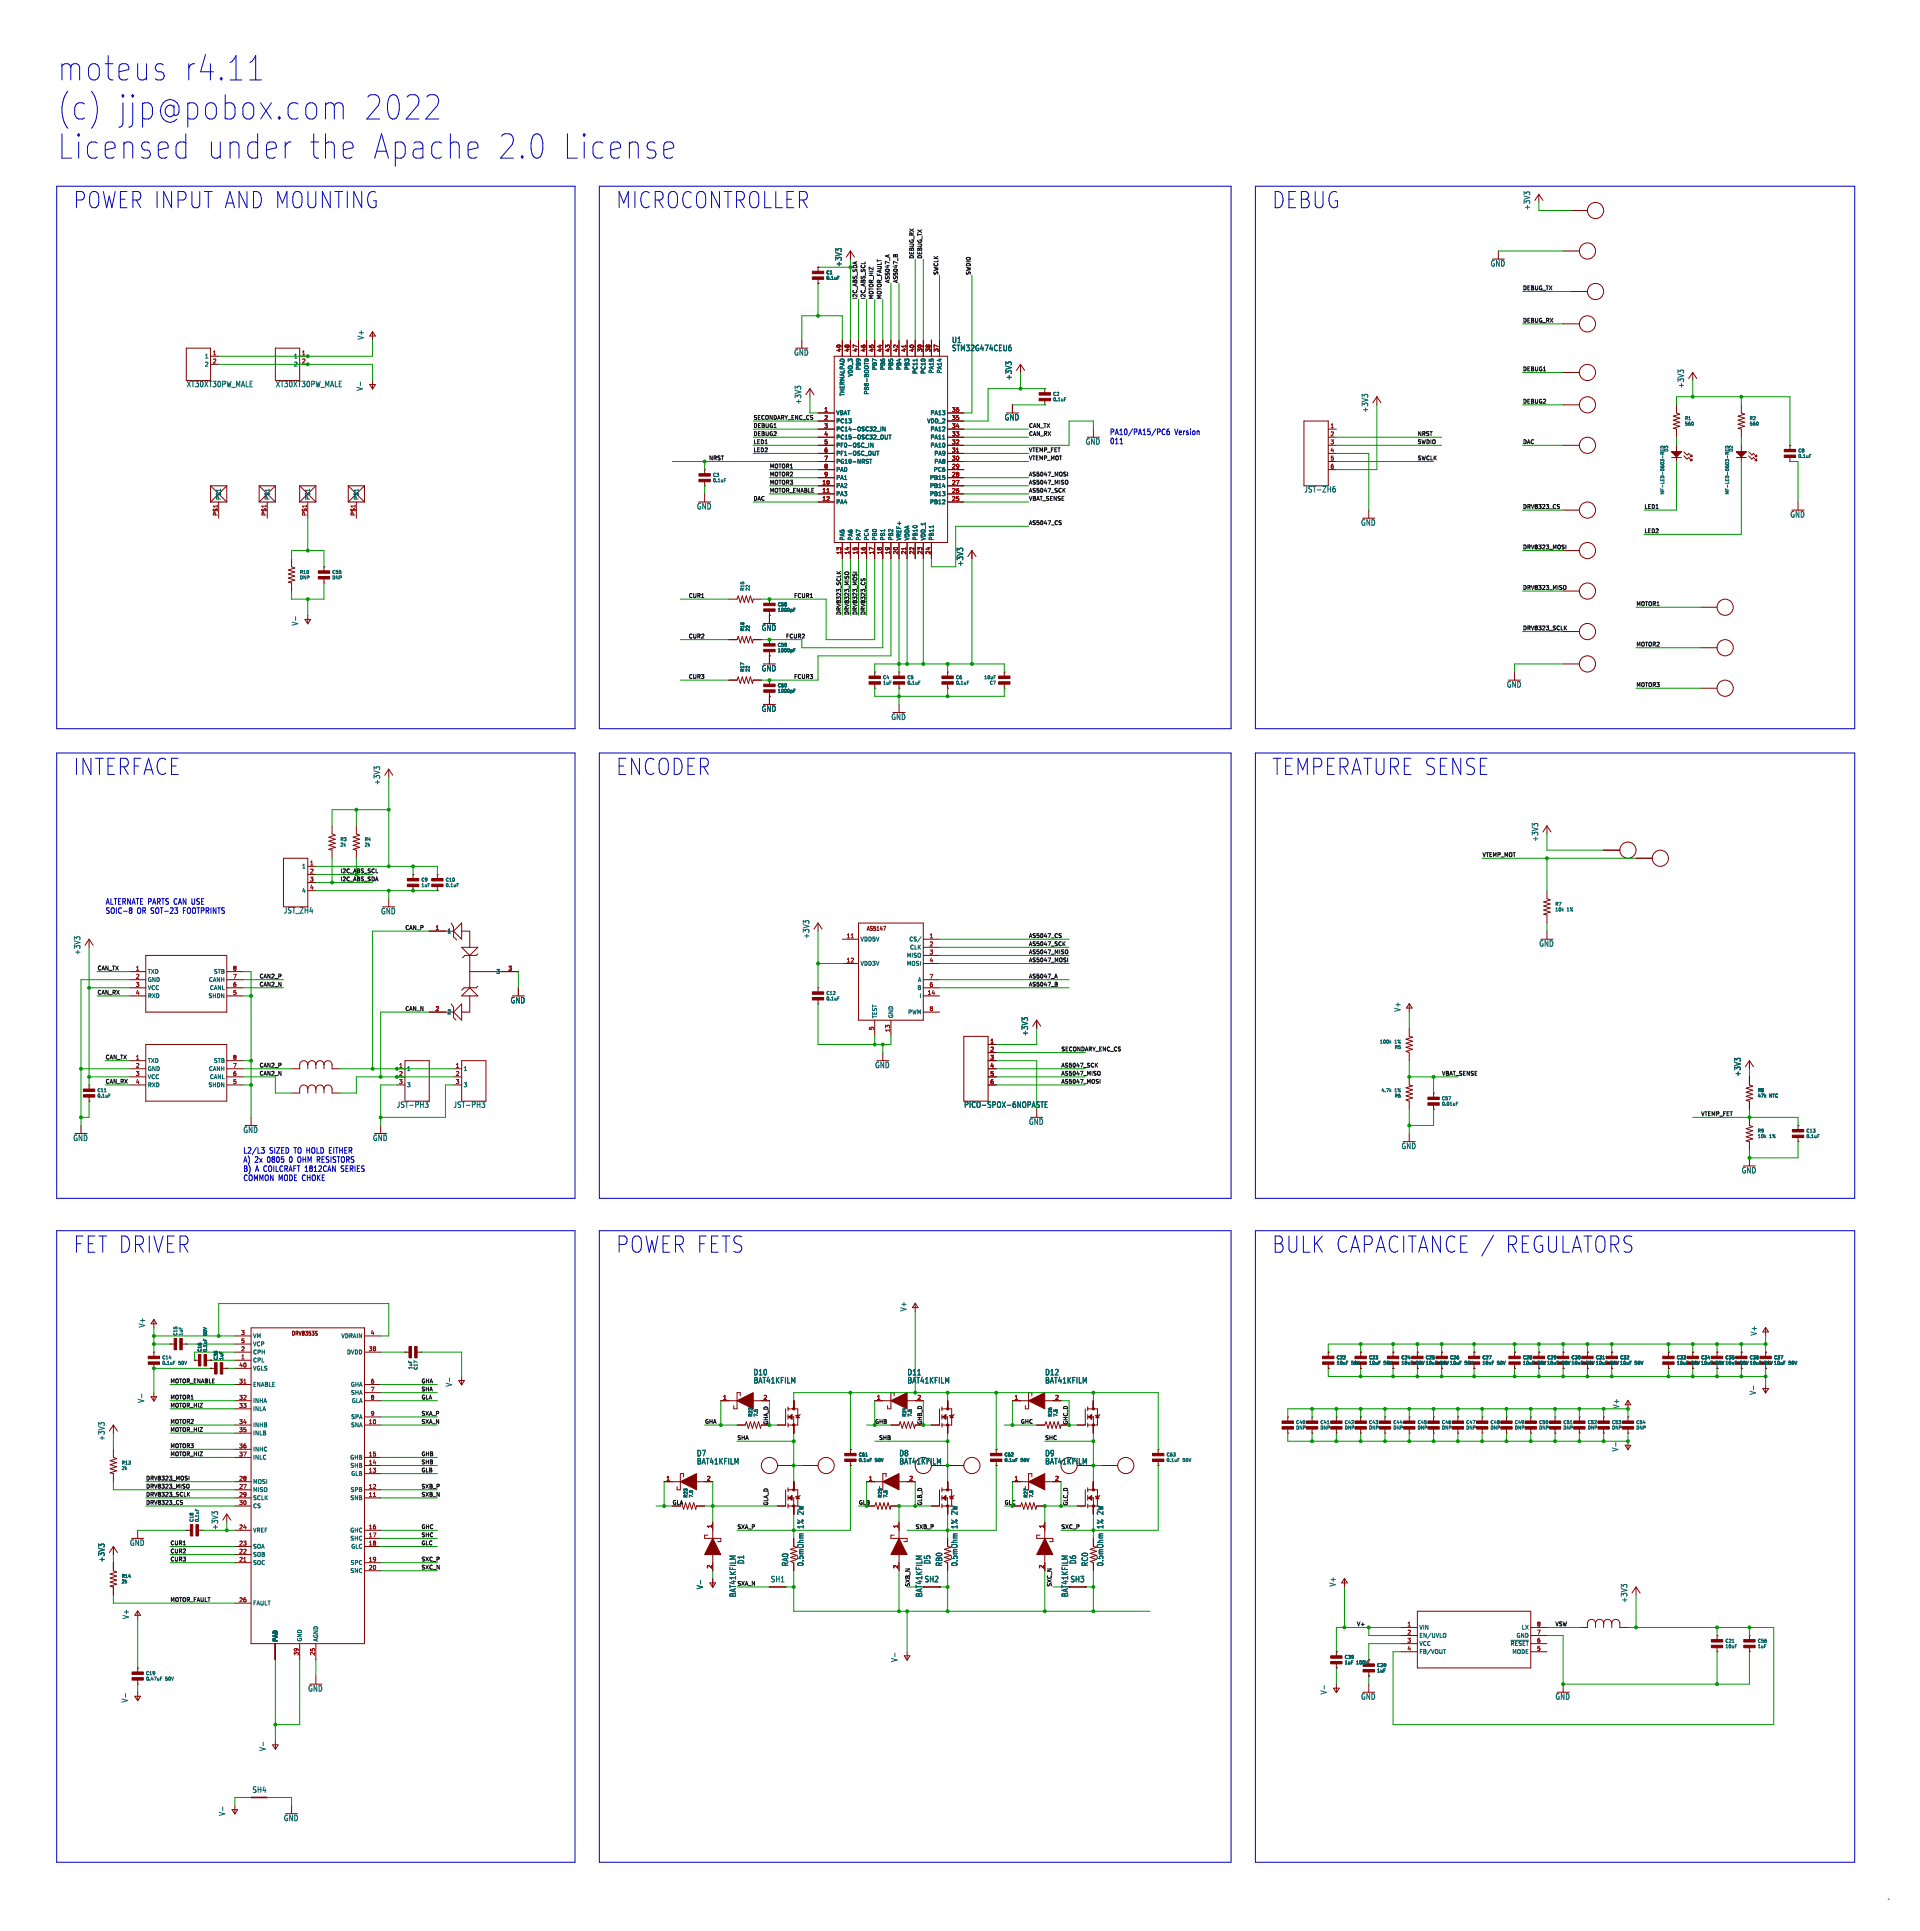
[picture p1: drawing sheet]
<svg xmlns="http://www.w3.org/2000/svg" width="602mm" height="606mm" viewBox="0 0 602 606" stroke-linecap="round" stroke-linejoin="round" font-family="sans-serif">
<defs><g id="words">
<g font-size="10.6" fill="#0000c2">
<text x="17.8" y="26">moteus</text>
<text x="56.7" y="26">r4.11</text>
<text x="17.8" y="38.3">(c)</text>
<text x="36" y="38.3">jjp@pobox.com</text>
<text x="112.2" y="38.3">2022</text>
<text x="17.8" y="50.6">Licensed</text>
<text x="63.7" y="50.6">under</text>
<text x="94.9" y="50.6">the Apache</text>
<text x="152.3" y="50.6">2.0 License</text>
</g>
<g font-size="7.1" fill="#0000c2">
<text x="22.9" y="65.8">POWER INPUT AND MOUNTING</text>
<text x="193" y="65.8">MICROCONTROLLER</text>
<text x="398.8" y="65.8">DEBUG</text>
<text x="22.9" y="243.6">INTERFACE</text>
<text x="193" y="243.6">ENCODER</text>
<text x="398.8" y="243.6">TEMPERATURE SENSE</text>
<text x="22.9" y="393.5">FET DRIVER</text>
<text x="193" y="393.5">POWER FETS</text>
<text x="398.8" y="393.5">BULK CAPACITANCE /</text>
<text x="470.5" y="393.5">REGULATORS</text>
</g>
<g font-size="2.5" fill="#006464">
<text x="480" y="66" transform="rotate(-90 480 66)">+3V3</text>
<text x="264.1" y="83.8" transform="rotate(-90 264.1 83.8)">+3V3</text>
<text x="467.4" y="83.8">GND</text>
<text x="114.3" y="106.6" transform="rotate(-90 114.3 106.6)">V+</text>
<text x="298.5" y="107.8">U1</text>
<text x="249" y="111.7">GND</text>
<text x="298.5" y="110.3">STM32G474CEU6</text>
<text x="317.5" y="119.3" transform="rotate(-90 317.5 119.3)">+3V3</text>
<text x="58.5" y="121.6">XT30XT30PW_MALE</text>
<text x="86.4" y="121.6">XT30XT30PW_MALE</text>
<text x="114" y="122.7" transform="rotate(-90 114 122.7)">V-</text>
<text x="528.3" y="121.9" transform="rotate(-90 528.3 121.9)">+3V3</text>
<text x="251.4" y="127" transform="rotate(-90 251.4 127)">+3V3</text>
<text x="429.2" y="129.5" transform="rotate(-90 429.2 129.5)">+3V3</text>
<text x="315" y="132">GND</text>
<text x="340.4" y="139.7">GND</text>
<text x="409" y="154.6">JST-ZH6</text>
<text x="218.5" y="160">GND</text>
<text x="426.8" y="165.1">GND</text>
<text x="561.4" y="162.5">GND</text>
<text x="302.2" y="177.8" transform="rotate(-90 302.2 177.8)">+3V3</text>
<text x="93.6" y="196.3" transform="rotate(-90 93.6 196.3)">V-</text>
<text x="238.8" y="198.1">GND</text>
<text x="238.8" y="210.8">GND</text>
<text x="472.5" y="215.9">GND</text>
<text x="238.8" y="223.5">GND</text>
<text x="279.4" y="226">GND</text>
<text x="119.3" y="246.3" transform="rotate(-90 119.3 246.3)">+3V3</text>
<text x="482.6" y="264.1" transform="rotate(-90 482.6 264.1)">+3V3</text>
<text x="88.9" y="286.7">JST_ZH4</text>
<text x="119.4" y="287">GND</text>
<text x="25.4" y="299.7" transform="rotate(-90 25.4 299.7)">+3V3</text>
<text x="254" y="294.6" transform="rotate(-90 254 294.6)">+3V3</text>
<text x="482.6" y="297.1">GND</text>
<text x="160.1" y="314.9">GND</text>
<text x="439.4" y="317.5" transform="rotate(-90 439.4 317.5)">V+</text>
<text x="322.5" y="325.1" transform="rotate(-90 322.5 325.1)">+3V3</text>
<text x="274.4" y="335.2">GND</text>
<text x="546.1" y="337.8" transform="rotate(-90 546.1 337.8)">+3V3</text>
<text x="124.3" y="347.7">JST-PH3</text>
<text x="142.1" y="347.7">JST-PH3</text>
<text x="302.3" y="347.7">PICO-SPOX-6NOPASTE</text>
<text x="322.6" y="353">GND</text>
<text x="22.9" y="358.1">GND</text>
<text x="76.2" y="355.6">GND</text>
<text x="116.9" y="358.1">GND</text>
<text x="439.5" y="360.6">GND</text>
<text x="546.1" y="368.3">GND</text>
<text x="284.4" y="411.4" transform="rotate(-90 284.4 411.4)">V+</text>
<text x="45.7" y="416.5" transform="rotate(-90 45.7 416.5)">V+</text>
<text x="551.1" y="419.1" transform="rotate(-90 551.1 419.1)">V+</text>
<text x="236.3" y="431.6">D10</text>
<text x="284.5" y="431.6">D11</text>
<text x="327.7" y="431.6">D12</text>
<text x="141.9" y="435.1" transform="rotate(-90 141.9 435.1)">V-</text>
<text x="236.3" y="434.2">BAT41KFILM</text>
<text x="284.5" y="434.2">BAT41KFILM</text>
<text x="327.7" y="434.2">BAT41KFILM</text>
<text x="550.8" y="437.6" transform="rotate(-90 550.8 437.6)">V-</text>
<text x="45.4" y="440.2" transform="rotate(-90 45.4 440.2)">V-</text>
<text x="508" y="441.9" transform="rotate(-90 508 441.9)">V+</text>
<text x="33" y="452.1" transform="rotate(-90 33 452.1)">+3V3</text>
<text x="507.7" y="455.4" transform="rotate(-90 507.7 455.4)">V-</text>
<text x="218.5" y="457">D7</text>
<text x="218.5" y="459.6">BAT41KFILM</text>
<text x="282" y="457">D8</text>
<text x="282" y="459.6">BAT41KFILM</text>
<text x="327.7" y="457">D9</text>
<text x="327.7" y="459.6">BAT41KFILM</text>
<text x="252.2" y="479.6" transform="rotate(-90 252.2 479.6)">1% 2W</text>
<text x="300.4" y="479.6" transform="rotate(-90 300.4 479.6)">1% 2W</text>
<text x="346.2" y="479.6" transform="rotate(-90 346.2 479.6)">1% 2W</text>
<text x="40.7" y="485.1">GND</text>
<text x="68.5" y="480" transform="rotate(-90 68.5 480)">+3V3</text>
<text x="33" y="490.2" transform="rotate(-90 33 490.2)">+3V3</text>
<text x="233.5" y="490.8" transform="rotate(-90 233.5 490.8)">D1</text>
<text x="247.4" y="491.4" transform="rotate(-90 247.4 491.4)">RA0</text>
<text x="252.2" y="491.4" transform="rotate(-90 252.2 491.4)">0.5mOhm</text>
<text x="291.9" y="490.8" transform="rotate(-90 291.9 490.8)">D5</text>
<text x="295.6" y="491.4" transform="rotate(-90 295.6 491.4)">RB0</text>
<text x="300.4" y="491.4" transform="rotate(-90 300.4 491.4)">0.5mOhm</text>
<text x="337.6" y="490.8" transform="rotate(-90 337.6 490.8)">D6</text>
<text x="341.4" y="491.4" transform="rotate(-90 341.4 491.4)">RC0</text>
<text x="346.2" y="491.4" transform="rotate(-90 346.2 491.4)">0.5mOhm</text>
<text x="241.7" y="496.5">SH1</text>
<text x="289.9" y="496.5">SH2</text>
<text x="335.6" y="496.5">SH3</text>
<text x="419.1" y="497.8" transform="rotate(-90 419.1 497.8)">V+</text>
<text x="220.6" y="498.6" transform="rotate(-90 220.6 498.6)">V-</text>
<text x="230.9" y="501.1" transform="rotate(-90 230.9 501.1)">BAT41KFILM</text>
<text x="510.5" y="502.9" transform="rotate(-90 510.5 502.9)">+3V3</text>
<text x="40.6" y="508" transform="rotate(-90 40.6 508)">V+</text>
<text x="281.6" y="521.5" transform="rotate(-90 281.6 521.5)">V-</text>
<text x="96.6" y="530.8">GND</text>
<text x="416.2" y="531.6" transform="rotate(-90 416.2 531.6)">V-</text>
<text x="426.8" y="533.4">GND</text>
<text x="487.7" y="533.4">GND</text>
<text x="40.3" y="534.2" transform="rotate(-90 40.3 534.2)">V-</text>
<text x="83.5" y="549.4" transform="rotate(-90 83.5 549.4)">V-</text>
<text x="79.1" y="562.6">SH4</text>
<text x="70.8" y="569.7" transform="rotate(-90 70.8 569.7)">V-</text>
<text x="88.9" y="571.5">GND</text>
</g>
<g font-size="2.5" fill="#0000c2">
<text x="348" y="136.6">PA10/PA15/PC6</text>
<text x="368.2" y="136.6">Version</text>
<text x="348" y="139.5">011</text>
<text x="33" y="283.9">ALTERNATE PARTS CAN USE</text>
<text x="33" y="286.8">SOIC-8</text>
<text x="42.8" y="286.8">OR SOT-23</text>
<text x="57.3" y="286.8">FOOTPRINTS</text>
<text x="76.2" y="362">L2/L3</text>
<text x="76.2" y="364.9">A) 2x 0805</text>
<text x="84.3" y="362">SIZED TO HOLD EITHER</text>
<text x="90.6" y="364.9">0 OHM RESISTORS</text>
<text x="76.2" y="367.7">B) A COILCRAFT 1812CAN</text>
<text x="76.2" y="370.6">COMMON MODE CHOKE</text>
<text x="106.9" y="367.7">SERIES</text>
</g>
<g font-size="2.5" fill="#840000">
<text x="289.4" y="501.1" transform="rotate(-90 289.4 501.1)">BAT41KFILM</text>
<text x="335.1" y="501.1" transform="rotate(-90 335.1 501.1)">BAT41KFILM</text>
</g>
<g font-size="1.8" fill="#006464">
<text x="64.2" y="112.6">1</text>
<text x="92.1" y="112.6">1</text>
<text x="64.2" y="115.1">2</text>
<text x="92.1" y="115.1">2</text>
<text x="267.5" y="118.2" transform="rotate(-90 267.5 118.2)">VDD_3</text>
<text x="270.1" y="116.1" transform="rotate(-90 270.1 116.1)">PB9</text>
<text x="275.1" y="116.1" transform="rotate(-90 275.1 116.1)">PB7</text>
<text x="277.7" y="116.1" transform="rotate(-90 277.7 116.1)">PB6</text>
<text x="280.2" y="116.1" transform="rotate(-90 280.2 116.1)">PB5</text>
<text x="282.8" y="116.1" transform="rotate(-90 282.8 116.1)">PB4</text>
<text x="285.3" y="116.1" transform="rotate(-90 285.3 116.1)">PB3</text>
<text x="287.8" y="117.4" transform="rotate(-90 287.8 117.4)">PC11</text>
<text x="290.4" y="117.4" transform="rotate(-90 290.4 117.4)">PC10</text>
<text x="292.9" y="117.2" transform="rotate(-90 292.9 117.2)">PA15</text>
<text x="295.5" y="117.2" transform="rotate(-90 295.5 117.2)">PA14</text>
<text x="265" y="124.3" transform="rotate(-90 265 124.3)">THERMALPAD</text>
<text x="272.6" y="123.8" transform="rotate(-90 272.6 123.8)">PB8-BOOT0</text>
<text x="262.1" y="130.4">VBAT</text>
<text x="291.8" y="130.4">PA13</text>
<text x="262.1" y="132.9">PC13</text>
<text x="262.1" y="135.4">PC14-OSC32_IN</text>
<text x="262.1" y="138">PC15-OSC32_OUT</text>
<text x="290.7" y="132.9">VDD_2</text>
<text x="291.8" y="138">PA11</text>
<text x="291.8" y="135.4">PA12</text>
<text x="262.1" y="140.5">PF0-OSC_IN</text>
<text x="262.1" y="143.1">PF1-OSC_OUT</text>
<text x="291.8" y="140.5">PA10</text>
<text x="293" y="143.1">PA9</text>
<text x="262.1" y="145.6">PG10-NRST</text>
<text x="262.1" y="148.1">PA0</text>
<text x="292.8" y="148.1">PC6</text>
<text x="293" y="145.6">PA8</text>
<text x="262.1" y="153.2">PA2</text>
<text x="262.1" y="155.8">PA3</text>
<text x="262.1" y="150.7">PA1</text>
<text x="291.6" y="155.8">PB13</text>
<text x="291.6" y="153.2">PB14</text>
<text x="291.6" y="150.7">PB15</text>
<text x="69.4" y="157" transform="rotate(-90 69.4 157)">P$1</text>
<text x="84.6" y="157" transform="rotate(-90 84.6 157)">P$1</text>
<text x="97.3" y="157" transform="rotate(-90 97.3 157)">P$1</text>
<text x="112.6" y="157" transform="rotate(-90 112.6 157)">P$1</text>
<text x="262.1" y="158.3">PA4</text>
<text x="291.6" y="158.3">PB12</text>
<text x="265" y="169.7" transform="rotate(-90 265 169.7)">PA5</text>
<text x="267.5" y="169.7" transform="rotate(-90 267.5 169.7)">PA6</text>
<text x="270.1" y="169.7" transform="rotate(-90 270.1 169.7)">PA7</text>
<text x="272.6" y="169.7" transform="rotate(-90 272.6 169.7)">PC4</text>
<text x="275.1" y="169.7" transform="rotate(-90 275.1 169.7)">PB0</text>
<text x="277.7" y="169.7" transform="rotate(-90 277.7 169.7)">PB1</text>
<text x="280.2" y="169.7" transform="rotate(-90 280.2 169.7)">PB2</text>
<text x="282.8" y="169.7" transform="rotate(-90 282.8 169.7)">VREF+</text>
<text x="285.3" y="169.7" transform="rotate(-90 285.3 169.7)">VDDA</text>
<text x="287.8" y="169.7" transform="rotate(-90 287.8 169.7)">PB10</text>
<text x="290.4" y="169.7" transform="rotate(-90 290.4 169.7)">VDD_1</text>
<text x="292.9" y="169.7" transform="rotate(-90 292.9 169.7)">PB11</text>
<text x="94.7" y="272.6">1</text>
<text x="94.7" y="280.2">4</text>
<text x="140.2" y="292.9">1</text>
<text x="269.7" y="295.5">VDD5V</text>
<text x="285.1" y="295.5">CS/</text>
<text x="285.4" y="298">CLK</text>
<text x="46.2" y="305.6">TXD</text>
<text x="67" y="305.6">STB</text>
<text x="155.6" y="305.6">3</text>
<text x="269.7" y="303.1">VDD3V</text>
<text x="284.3" y="300.5">MISO</text>
<text x="284.3" y="303.1">MOSI</text>
<text x="46.2" y="308.2">GND</text>
<text x="46.2" y="310.7">VCC</text>
<text x="65.5" y="308.2">CANH</text>
<text x="65.8" y="310.7">CANL</text>
<text x="287.7" y="310.7">B</text>
<text x="287.8" y="308.2">A</text>
<text x="46.2" y="313.2">RXD</text>
<text x="65.3" y="313.2">SHDN</text>
<text x="288.3" y="313.2">I</text>
<text x="140.2" y="318.3">2</text>
<text x="275.1" y="319.5" transform="rotate(-90 275.1 319.5)">TEST</text>
<text x="280.2" y="319.5" transform="rotate(-90 280.2 319.5)">GND</text>
<text x="284.8" y="318.3">PWM</text>
<text x="46.2" y="333.6">TXD</text>
<text x="67" y="333.6">STB</text>
<text x="46.2" y="336.1">GND</text>
<text x="46.2" y="338.6">VCC</text>
<text x="46.2" y="341.2">RXD</text>
<text x="65.3" y="341.2">SHDN</text>
<text x="65.5" y="336.1">CANH</text>
<text x="65.8" y="338.6">CANL</text>
<text x="127.5" y="336.1">1</text>
<text x="127.5" y="341.2">3</text>
<text x="145.3" y="336.1">1</text>
<text x="145.3" y="341.2">3</text>
<text x="79.2" y="419.9">VM</text>
<text x="107" y="419.9">VDRAIN</text>
<text x="79.2" y="425">CPH</text>
<text x="79.2" y="422.5">VCP</text>
<text x="108.8" y="425">DVDD</text>
<text x="79.2" y="427.5">CPL</text>
<text x="79.2" y="430.1">VGLS</text>
<text x="79.2" y="435.2">ENABLE</text>
<text x="110" y="435.2">GHA</text>
<text x="110" y="437.7">SHA</text>
<text x="79.2" y="440.2">INHA</text>
<text x="79.2" y="442.8">INLA</text>
<text x="110.3" y="440.2">GLA</text>
<text x="79.2" y="447.9">INHB</text>
<text x="110" y="447.9">SNA</text>
<text x="110.1" y="445.3">SPA</text>
<text x="79.2" y="450.4">INLB</text>
<text x="79.2" y="455.5">INHC</text>
<text x="79.2" y="458">INLC</text>
<text x="109.8" y="458">GHB</text>
<text x="109.9" y="460.6">SHB</text>
<text x="79.2" y="465.6">MOSI</text>
<text x="110.1" y="463.1">GLB</text>
<text x="79.2" y="468.2">MISO</text>
<text x="79.2" y="470.7">SCLK</text>
<text x="79.2" y="473.3">CS</text>
<text x="109.9" y="470.7">SNB</text>
<text x="109.9" y="468.2">SPB</text>
<text x="79.2" y="486">SOA</text>
<text x="79.2" y="480.9">VREF</text>
<text x="109.8" y="480.9">GHC</text>
<text x="109.9" y="483.4">SHC</text>
<text x="110.1" y="486">GLC</text>
<text x="79.2" y="491">SOC</text>
<text x="79.2" y="488.5">SOB</text>
<text x="109.9" y="491">SPC</text>
<text x="109.9" y="493.6">SNC</text>
<text x="79.2" y="503.7">FAULT</text>
<text x="87.2" y="515.1" transform="rotate(-90 87.2 515.1)">PAD</text>
<text x="94.8" y="515.1" transform="rotate(-90 94.8 515.1)">GND</text>
<text x="99.9" y="515.1" transform="rotate(-90 99.9 515.1)">AGND</text>
<text x="445" y="511.4">VIN</text>
<text x="445" y="513.9">EN/UVLO</text>
<text x="475.6" y="513.9">GND</text>
<text x="477.2" y="511.4">LX</text>
<text x="445" y="516.4">VCC</text>
<text x="445" y="519">FB/VOUT</text>
<text x="473.7" y="516.4">~{RESET}</text>
<text x="474.2" y="519">MODE</text>
</g>
<g font-size="1.8" fill="#a90000">
<text x="66.6" y="111.5">1</text>
<text x="94.6" y="111.5">1</text>
<text x="263.9" y="110.5" transform="rotate(-90 263.9 110.5)">49</text>
<text x="266.4" y="110.5" transform="rotate(-90 266.4 110.5)">48</text>
<text x="269" y="110.5" transform="rotate(-90 269 110.5)">47</text>
<text x="271.5" y="110.5" transform="rotate(-90 271.5 110.5)">46</text>
<text x="274.1" y="110.5" transform="rotate(-90 274.1 110.5)">45</text>
<text x="276.6" y="110.5" transform="rotate(-90 276.6 110.5)">44</text>
<text x="279.1" y="110.5" transform="rotate(-90 279.1 110.5)">43</text>
<text x="281.7" y="110.5" transform="rotate(-90 281.7 110.5)">42</text>
<text x="284.2" y="110.5" transform="rotate(-90 284.2 110.5)">41</text>
<text x="286.8" y="110.5" transform="rotate(-90 286.8 110.5)">40</text>
<text x="289.3" y="110.5" transform="rotate(-90 289.3 110.5)">39</text>
<text x="291.8" y="110.5" transform="rotate(-90 291.8 110.5)">38</text>
<text x="294.4" y="110.5" transform="rotate(-90 294.4 110.5)">37</text>
<text x="66.6" y="114">2</text>
<text x="94.6" y="114">2</text>
<text x="258.4" y="129.3">1</text>
<text x="258.4" y="131.8">2</text>
<text x="298.4" y="131.8">35</text>
<text x="298.4" y="129.3">36</text>
<text x="258.4" y="134.4">3</text>
<text x="258.4" y="136.9">4</text>
<text x="298.4" y="136.9">33</text>
<text x="298.4" y="134.4">34</text>
<text x="417.2" y="134.4">1</text>
<text x="417.2" y="136.9">2</text>
<text x="258.4" y="139.4">5</text>
<text x="258.4" y="142">6</text>
<text x="298.4" y="142">31</text>
<text x="298.4" y="139.4">32</text>
<text x="417.2" y="139.4">3</text>
<text x="417.2" y="142">4</text>
<text x="258.4" y="144.5">7</text>
<text x="258.4" y="147.1">8</text>
<text x="258.4" y="149.6">9</text>
<text x="298.4" y="149.6">28</text>
<text x="298.4" y="147.1">29</text>
<text x="298.4" y="144.5">30</text>
<text x="417.2" y="144.5">5</text>
<text x="417.2" y="147.1">6</text>
<text x="257.8" y="152.1">10</text>
<text x="257.8" y="154.7">11</text>
<text x="298.4" y="154.7">26</text>
<text x="298.4" y="152.1">27</text>
<text x="68.3" y="161.9" transform="rotate(-90 68.3 161.9)">P$1</text>
<text x="83.6" y="161.9" transform="rotate(-90 83.6 161.9)">P$1</text>
<text x="96.3" y="161.9" transform="rotate(-90 96.3 161.9)">P$1</text>
<text x="111.5" y="161.9" transform="rotate(-90 111.5 161.9)">P$1</text>
<text x="257.8" y="157.2">12</text>
<text x="298.4" y="157.2">25</text>
<text x="263.9" y="174" transform="rotate(-90 263.9 174)">13</text>
<text x="266.4" y="174" transform="rotate(-90 266.4 174)">14</text>
<text x="269" y="174" transform="rotate(-90 269 174)">15</text>
<text x="271.5" y="174" transform="rotate(-90 271.5 174)">16</text>
<text x="274.1" y="174" transform="rotate(-90 274.1 174)">17</text>
<text x="276.6" y="174" transform="rotate(-90 276.6 174)">18</text>
<text x="279.1" y="174" transform="rotate(-90 279.1 174)">19</text>
<text x="281.7" y="174" transform="rotate(-90 281.7 174)">20</text>
<text x="284.2" y="174" transform="rotate(-90 284.2 174)">21</text>
<text x="286.8" y="174" transform="rotate(-90 286.8 174)">22</text>
<text x="289.3" y="174" transform="rotate(-90 289.3 174)">23</text>
<text x="291.8" y="174" transform="rotate(-90 291.8 174)">24</text>
<text x="97.1" y="271.5">1</text>
<text x="97.1" y="274.1">2</text>
<text x="97.1" y="276.6">3</text>
<text x="97.1" y="279.1">4</text>
<text x="136.5" y="291.8">1</text>
<text x="265.4" y="294.4">11</text>
<text x="291.4" y="294.4">1</text>
<text x="291.4" y="296.9">2</text>
<text x="291.4" y="299.5">3</text>
<text x="42.5" y="304.5">1</text>
<text x="73" y="304.5">8</text>
<text x="159.4" y="304.5">3</text>
<text x="265.4" y="302">12</text>
<text x="291.4" y="302">4</text>
<text x="42.5" y="307.1">2</text>
<text x="42.5" y="309.6">3</text>
<text x="73" y="309.6">6</text>
<text x="73" y="307.1">7</text>
<text x="291.4" y="309.6">6</text>
<text x="291.4" y="307.1">7</text>
<text x="42.5" y="312.2">4</text>
<text x="73" y="312.2">5</text>
<text x="136.5" y="317.2">2</text>
<text x="290.8" y="312.2">14</text>
<text x="291.4" y="317.2">8</text>
<text x="274.1" y="323.2" transform="rotate(-90 274.1 323.2)">5</text>
<text x="279.1" y="323.9" transform="rotate(-90 279.1 323.9)">13</text>
<text x="310.5" y="327.4">1</text>
<text x="310.5" y="329.9">2</text>
<text x="42.5" y="332.5">1</text>
<text x="42.5" y="335">2</text>
<text x="73" y="335">7</text>
<text x="73" y="332.5">8</text>
<text x="125.1" y="335">1</text>
<text x="142.8" y="335">1</text>
<text x="310.5" y="332.5">3</text>
<text x="310.5" y="335">4</text>
<text x="42.5" y="337.6">3</text>
<text x="42.5" y="340.1">4</text>
<text x="73" y="340.1">5</text>
<text x="73" y="337.6">6</text>
<text x="125.1" y="337.6">2</text>
<text x="125.1" y="340.1">3</text>
<text x="142.8" y="337.6">2</text>
<text x="142.8" y="340.1">3</text>
<text x="310.5" y="337.6">5</text>
<text x="310.5" y="340.1">6</text>
<text x="75.5" y="418.8">3</text>
<text x="116.2" y="418.8">4</text>
<text x="75.5" y="423.9">2</text>
<text x="75.5" y="421.4">5</text>
<text x="115.6" y="423.9">38</text>
<text x="74.9" y="429">40</text>
<text x="75.5" y="426.5">1</text>
<text x="74.9" y="434.1">31</text>
<text x="116.2" y="434.1">6</text>
<text x="116.2" y="436.6">7</text>
<text x="74.9" y="439.2">32</text>
<text x="74.9" y="441.7">33</text>
<text x="116.2" y="439.2">8</text>
<text x="226.7" y="439.2">1</text>
<text x="239.4" y="439.2">2</text>
<text x="274.9" y="439.2">1</text>
<text x="287.6" y="439.2">2</text>
<text x="318.1" y="439.2">1</text>
<text x="330.8" y="439.2">2</text>
<text x="74.9" y="446.8">34</text>
<text x="74.9" y="449.3">35</text>
<text x="115.6" y="446.8">10</text>
<text x="116.2" y="444.2">9</text>
<text x="74.9" y="454.4">36</text>
<text x="74.9" y="456.9">37</text>
<text x="115.6" y="459.5">14</text>
<text x="115.6" y="456.9">15</text>
<text x="74.9" y="467.1">27</text>
<text x="74.9" y="464.6">28</text>
<text x="115.6" y="467.1">12</text>
<text x="115.6" y="462">13</text>
<text x="208.9" y="464.6">1</text>
<text x="221.6" y="464.6">2</text>
<text x="272.4" y="464.6">1</text>
<text x="285.1" y="464.6">2</text>
<text x="318.1" y="464.6">1</text>
<text x="330.8" y="464.6">2</text>
<text x="74.9" y="469.6">29</text>
<text x="74.9" y="472.2">30</text>
<text x="115.6" y="469.6">11</text>
<text x="74.9" y="479.8">24</text>
<text x="115.6" y="479.8">16</text>
<text x="223.3" y="479.5" transform="rotate(-90 223.3 479.5)">1</text>
<text x="281.7" y="479.5" transform="rotate(-90 281.7 479.5)">1</text>
<text x="327.4" y="479.5" transform="rotate(-90 327.4 479.5)">1</text>
<text x="74.9" y="484.9">23</text>
<text x="115.6" y="482.3">17</text>
<text x="115.6" y="484.9">18</text>
<text x="74.9" y="490">21</text>
<text x="74.9" y="487.4">22</text>
<text x="115.6" y="490">19</text>
<text x="115.6" y="492.5">20</text>
<text x="223.3" y="492.2" transform="rotate(-90 223.3 492.2)">2</text>
<text x="281.7" y="492.2" transform="rotate(-90 281.7 492.2)">2</text>
<text x="327.4" y="492.2" transform="rotate(-90 327.4 492.2)">2</text>
<text x="74.9" y="502.7">26</text>
<text x="441.3" y="510.3">1</text>
<text x="441.3" y="512.8">2</text>
<text x="441.3" y="515.4">3</text>
<text x="481.9" y="515.4">6</text>
<text x="481.9" y="512.8">7</text>
<text x="481.9" y="510.3">8</text>
<text x="93.7" y="519.4" transform="rotate(-90 93.7 519.4)">39</text>
<text x="98.8" y="519.4" transform="rotate(-90 98.8 519.4)">25</text>
<text x="441.3" y="517.9">4</text>
<text x="481.9" y="517.9">5</text>
</g>
<g font-size="1.8" fill="#840000">
<text x="271.8" y="292.1">AS5147</text>
<text x="91.4" y="419.1">DRV8353S</text>
</g>
<g font-size="1.7" fill="#0f0f0f">
<text x="286.7" y="81.3" transform="rotate(-90 286.7 81.3)">DEBUG_RX</text>
<text x="289.2" y="81.3" transform="rotate(-90 289.2 81.3)">DEBUG_TX</text>
<text x="279.1" y="88.9" transform="rotate(-90 279.1 88.9)">AS5047_A</text>
<text x="281.6" y="88.9" transform="rotate(-90 281.6 88.9)">AS5047_B</text>
<text x="294.3" y="86.4" transform="rotate(-90 294.3 86.4)">SWCLK</text>
<text x="304.5" y="86.4" transform="rotate(-90 304.5 86.4)">SWDIO</text>
<text x="268.9" y="94" transform="rotate(-90 268.9 94)">I2C_ABS_SDA</text>
<text x="271.4" y="94" transform="rotate(-90 271.4 94)">I2C_ABS_SCL</text>
<text x="274" y="94" transform="rotate(-90 274 94)">MOTOR_HIZ</text>
<text x="276.5" y="94" transform="rotate(-90 276.5 94)">MOTOR_FAULT</text>
<text x="477.5" y="91.1">DEBUG_TX</text>
<text x="477.5" y="101.3">DEBUG_RX</text>
<text x="477.5" y="116.5">DEBUG1</text>
<text x="236.2" y="131.7">SECONDARY_ENC_CS</text>
<text x="477.5" y="126.7">DEBUG2</text>
<text x="236.2" y="136.8">DEBUG2</text>
<text x="236.2" y="134.3">DEBUG1</text>
<text x="322.6" y="136.8">CAN_RX</text>
<text x="322.6" y="134.3">CAN_TX</text>
<text x="444.5" y="136.8">NRST</text>
<text x="236.2" y="139.4">LED1</text>
<text x="236.2" y="141.9">LED2</text>
<text x="322.6" y="141.9">VTEMP_FET</text>
<text x="444.5" y="139.4">SWDIO</text>
<text x="477.5" y="139.4">DAC</text>
<text x="222.2" y="144.4">NRST</text>
<text x="241.3" y="147">MOTOR1</text>
<text x="241.3" y="149.5">MOTOR2</text>
<text x="322.6" y="144.4">VTEMP_MOT</text>
<text x="322.6" y="149.5">AS5047_MOSI</text>
<text x="444.5" y="144.4">SWCLK</text>
<text x="241.3" y="154.6">MOTOR_ENABLE</text>
<text x="241.3" y="152.1">MOTOR3</text>
<text x="322.6" y="154.6">AS5047_SCK</text>
<text x="322.6" y="152.1">AS5047_MISO</text>
<text x="236.2" y="157.1">DAC</text>
<text x="322.6" y="157.1">VBAT_SENSE</text>
<text x="477.5" y="159.7">DRV8323_CS</text>
<text x="515.6" y="159.7">LED1</text>
<text x="322.6" y="164.8">AS5047_CS</text>
<text x="515.6" y="167.3">LED2</text>
<text x="477.5" y="172.4">DRV8323_MOSI</text>
<text x="477.5" y="185.1">DRV8323_MISO</text>
<text x="215.9" y="187.6">CUR1</text>
<text x="248.9" y="187.6">FCUR1</text>
<text x="513.1" y="190.2">MOTOR1</text>
<text x="263.8" y="193" transform="rotate(-90 263.8 193)">DRV8323_SCLK</text>
<text x="266.4" y="193" transform="rotate(-90 266.4 193)">DRV8323_MISO</text>
<text x="268.9" y="193" transform="rotate(-90 268.9 193)">DRV8323_MOSI</text>
<text x="271.4" y="193" transform="rotate(-90 271.4 193)">DRV8323_CS</text>
<text x="477.5" y="197.8">DRV8323_SCLK</text>
<text x="215.9" y="200.3">CUR2</text>
<text x="246.4" y="200.3">FCUR2</text>
<text x="513.1" y="202.9">MOTOR2</text>
<text x="215.9" y="213">CUR3</text>
<text x="248.9" y="213">FCUR3</text>
<text x="513.1" y="215.6">MOTOR3</text>
<text x="464.8" y="268.9">VTEMP_MOT</text>
<text x="106.7" y="276.5">I2C_ABS_SDA</text>
<text x="127" y="291.8">CAN_P</text>
<text x="322.6" y="294.3">AS5047_CS</text>
<text x="322.6" y="296.8">AS5047_SCK</text>
<text x="322.6" y="299.4">AS5047_MISO</text>
<text x="30.5" y="304.5">CAN_TX</text>
<text x="322.6" y="301.9">AS5047_MOSI</text>
<text x="81.3" y="307">CAN2_P</text>
<text x="81.3" y="309.5">CAN2_N</text>
<text x="322.6" y="307">AS5047_A</text>
<text x="322.6" y="309.5">AS5047_B</text>
<text x="30.5" y="312.1">CAN_RX</text>
<text x="127" y="317.2">CAN_N</text>
<text x="332.7" y="329.9">SECONDARY_ENC_CS</text>
<text x="33" y="332.4">CAN_TX</text>
<text x="81.3" y="334.9">CAN2_P</text>
<text x="332.7" y="334.9">AS5047_SCK</text>
<text x="33" y="340">CAN_RX</text>
<text x="81.3" y="337.5">CAN2_N</text>
<text x="332.7" y="337.5">AS5047_MISO</text>
<text x="332.7" y="340">AS5047_MOSI</text>
<text x="452.1" y="337.5">VBAT_SENSE</text>
<text x="533.4" y="350.2">VTEMP_FET</text>
<text x="53.3" y="434">MOTOR_ENABLE</text>
<text x="132.1" y="436.5">SHA</text>
<text x="132.1" y="434">GHA</text>
<text x="53.3" y="439.1">MOTOR1</text>
<text x="53.3" y="441.6">MOTOR_HIZ</text>
<text x="132.1" y="439.1">GLA</text>
<text x="53.3" y="446.7">MOTOR2</text>
<text x="53.3" y="449.2">MOTOR_HIZ</text>
<text x="132.1" y="444.2">SXA_P</text>
<text x="132.1" y="446.7">SXA_N</text>
<text x="221" y="446.7">GHA</text>
<text x="274.3" y="446.7">GHB</text>
<text x="320" y="446.7">GHC</text>
<text x="53.3" y="454.3">MOTOR3</text>
<text x="231.1" y="451.8">SHA</text>
<text x="275.6" y="451.8">SHB</text>
<text x="327.7" y="451.8">SHC</text>
<text x="53.3" y="456.9">MOTOR_HIZ</text>
<text x="132.1" y="456.9">GHB</text>
<text x="132.1" y="461.9">GLB</text>
<text x="132.1" y="459.4">SHB</text>
<text x="45.7" y="464.5">DRV8323_MOSI</text>
<text x="45.7" y="467">DRV8323_MISO</text>
<text x="132.1" y="467">SXB_P</text>
<text x="45.7" y="472.1">DRV8323_CS</text>
<text x="45.7" y="469.6">DRV8323_SCLK</text>
<text x="132.1" y="469.6">SXB_N</text>
<text x="241" y="472.4" transform="rotate(-90 241 472.4)">GLA_D</text>
<text x="289.2" y="472.4" transform="rotate(-90 289.2 472.4)">GLB_D</text>
<text x="334.9" y="472.4" transform="rotate(-90 334.9 472.4)">GLC_D</text>
<text x="132.1" y="479.7">GHC</text>
<text x="231.1" y="479.7">SXA_P</text>
<text x="287" y="479.7">SXB_P</text>
<text x="332.7" y="479.7">SXC_P</text>
<text x="53.3" y="484.8">CUR1</text>
<text x="132.1" y="482.3">SHC</text>
<text x="132.1" y="484.8">GLC</text>
<text x="53.3" y="487.3">CUR2</text>
<text x="53.3" y="489.9">CUR3</text>
<text x="132.1" y="489.9">SXC_P</text>
<text x="132.1" y="492.4">SXC_N</text>
<text x="231.1" y="497.5">SXA_N</text>
<text x="285.4" y="497.8" transform="rotate(-90 285.4 497.8)">SXB_N</text>
<text x="329.9" y="497.8" transform="rotate(-90 329.9 497.8)">SXC_N</text>
<text x="53.3" y="502.6">MOTOR_FAULT</text>
<text x="425.4" y="510.2">V+</text>
<text x="487.7" y="510.2">VSW</text>
</g>
<g font-size="1.7" fill="#009600">
<text x="106.7" y="274">I2C_ABS_SCL</text>
<text x="241" y="447" transform="rotate(-90 241 447)">GHA_D</text>
<text x="289.2" y="447" transform="rotate(-90 289.2 447)">GHB_D</text>
<text x="334.9" y="447" transform="rotate(-90 334.9 447)">GHC_D</text>
<text x="269.2" y="472.1">GLB</text>
<text x="315" y="472.1">GLC</text>
</g>
<text font-size="1.7" fill="#840000" x="210.8" y="472.1">GLA</text>
<g font-size="1.4" fill="#006464">
<text x="259" y="87.9">0.1uF</text>
<text x="259" y="86.2">C1</text>
<text x="330.2" y="124.3">C2</text>
<text x="330.2" y="126">0.1uF</text>
<text x="528.3" y="131.9">R1</text>
<text x="548.6" y="131.9">R2</text>
<text x="528.3" y="133.6">560</text>
<text x="548.6" y="133.6">560</text>
<text x="523.3" y="141.8" transform="rotate(-90 523.3 141.8)">D3</text>
<text x="543.6" y="141.8" transform="rotate(-90 543.6 141.8)">D2</text>
<text x="563.8" y="143.8">0.1uF</text>
<text x="563.8" y="142.1">C8</text>
<text x="223.5" y="149.7">C3</text>
<text x="223.5" y="151.4">0.1uF</text>
<text x="522.1" y="155.2" transform="rotate(-90 522.1 155.2)">MF-LED-0603-RED</text>
<text x="542.4" y="155.2" transform="rotate(-90 542.4 155.2)">MF-LED-0603-RED</text>
<text x="93.9" y="180.2">R10</text>
<text x="93.9" y="181.9">DNP</text>
<text x="104.1" y="180.2">C55</text>
<text x="104.1" y="181.9">DNP</text>
<text x="233.5" y="185.5" transform="rotate(-90 233.5 185.5)">R15</text>
<text x="235.2" y="185.5" transform="rotate(-90 235.2 185.5)">22</text>
<text x="243.8" y="190.3">C58</text>
<text x="243.8" y="192.1">1000pF</text>
<text x="233.5" y="198.2" transform="rotate(-90 233.5 198.2)">R16</text>
<text x="235.2" y="198.2" transform="rotate(-90 235.2 198.2)">22</text>
<text x="243.8" y="203">C59</text>
<text x="243.8" y="204.8">1000pF</text>
<text x="233.5" y="210.9" transform="rotate(-90 233.5 210.9)">R17</text>
<text x="235.2" y="210.9" transform="rotate(-90 235.2 210.9)">22</text>
<text x="243.8" y="215.7">C60</text>
<text x="276.8" y="214.9">1uF</text>
<text x="276.8" y="213.2">C4</text>
<text x="284.4" y="214.9">0.1uF</text>
<text x="284.4" y="213.2">C5</text>
<text x="299.7" y="214.9">0.1uF</text>
<text x="299.7" y="213.2">C6</text>
<text x="308.5" y="213.2">10uF</text>
<text x="310.3" y="214.9">C7</text>
<text x="243.8" y="217.5">1000pF</text>
<text x="106.6" y="264">R3</text>
<text x="106.6" y="265.7">2k</text>
<text x="114.3" y="264">R4</text>
<text x="114.3" y="265.7">2k</text>
<text x="132" y="276.7">C9</text>
<text x="132" y="278.4">1uF</text>
<text x="139.7" y="276.7">C10</text>
<text x="139.7" y="278.4">0.1uF</text>
<text x="487.6" y="286">10k</text>
<text x="487.6" y="284.3">R7</text>
<text x="491.4" y="286">1%</text>
<text x="259" y="314">0.1uF</text>
<text x="259" y="312.3">C12</text>
<text x="432.6" y="327.5">100k</text>
<text x="437.3" y="329.2">R5</text>
<text x="437.3" y="327.5">1%</text>
<text x="30.4" y="342.7">C11</text>
<text x="30.4" y="344.5">0.1uF</text>
<text x="433.1" y="342.7">4.7k</text>
<text x="437.3" y="344.5">R6</text>
<text x="437.3" y="342.7">1%</text>
<text x="452.1" y="347">0.01uF</text>
<text x="452.1" y="345.3">C57</text>
<text x="551.1" y="344.5">47k</text>
<text x="551.1" y="342.7">R8</text>
<text x="554.9" y="344.5">NTC</text>
<text x="551.1" y="357.2">10k</text>
<text x="551.1" y="355.4">R9</text>
<text x="554.9" y="357.2">1%</text>
<text x="566.4" y="357.2">0.1uF</text>
<text x="566.4" y="355.4">C13</text>
<text x="55.7" y="419.1" transform="rotate(-90 55.7 419.1)">C15</text>
<text x="57.4" y="419.1" transform="rotate(-90 57.4 419.1)">1uF</text>
<text x="65.1" y="419.1" transform="rotate(-90 65.1 419.1)">50V</text>
<text x="63.3" y="424.2" transform="rotate(-90 63.3 424.2)">C16</text>
<text x="65.1" y="424.2" transform="rotate(-90 65.1 424.2)">0.1uF</text>
<text x="50.8" y="426.6">C14</text>
<text x="50.8" y="428.3">0.1uF</text>
<text x="55.9" y="428.3">50V</text>
<text x="68.4" y="426.8" transform="rotate(-90 68.4 426.8)">C38</text>
<text x="70.1" y="426.8" transform="rotate(-90 70.1 426.8)">1uF</text>
<text x="129.4" y="429.6" transform="rotate(-90 129.4 429.6)">1uF</text>
<text x="131.1" y="429.8" transform="rotate(-90 131.1 429.8)">C17</text>
<text x="419.1" y="428.3">10uF</text>
<text x="419.1" y="426.6">C22</text>
<text x="423.7" y="428.3">50V</text>
<text x="429.2" y="428.3">10uF</text>
<text x="429.2" y="426.6">C23</text>
<text x="433.9" y="428.3">50V</text>
<text x="439.4" y="428.3">10uF</text>
<text x="439.4" y="426.6">C24</text>
<text x="444.1" y="428.3">50V 10uF</text>
<text x="447" y="426.6">C25</text>
<text x="451.7" y="428.3">50V 10uF</text>
<text x="454.6" y="426.6">C26</text>
<text x="459.3" y="428.3">50V</text>
<text x="464.8" y="428.3">10uF</text>
<text x="464.8" y="426.6">C27</text>
<text x="469.5" y="428.3">50V</text>
<text x="477.5" y="428.3">10uF</text>
<text x="477.5" y="426.6">C28</text>
<text x="482.2" y="428.3">50V 10uF</text>
<text x="485.1" y="426.6">C29</text>
<text x="489.8" y="428.3">50V 10uF</text>
<text x="492.7" y="426.6">C30</text>
<text x="497.4" y="428.3">50V 10uF</text>
<text x="500.3" y="426.6">C31</text>
<text x="505" y="428.3">50V 10uF</text>
<text x="508" y="426.6">C32</text>
<text x="512.6" y="428.3">50V</text>
<text x="525.7" y="428.3">10uF</text>
<text x="525.7" y="426.6">C33</text>
<text x="530.4" y="428.3">50V 10uF</text>
<text x="533.4" y="426.6">C34</text>
<text x="538" y="428.3">50V 10uF</text>
<text x="541" y="426.6">C35</text>
<text x="545.7" y="428.3">50V 10uF</text>
<text x="548.6" y="426.6">C36</text>
<text x="553.3" y="428.3">50V 10uF</text>
<text x="556.2" y="426.6">C37</text>
<text x="560.9" y="428.3">50V</text>
<text x="236.1" y="444.5" transform="rotate(-90 236.1 444.5)">R22</text>
<text x="237.8" y="444.5" transform="rotate(-90 237.8 444.5)">7.5</text>
<text x="284.3" y="444.5" transform="rotate(-90 284.3 444.5)">R24</text>
<text x="286" y="444.5" transform="rotate(-90 286 444.5)">7.5</text>
<text x="330" y="444.5" transform="rotate(-90 330 444.5)">R26</text>
<text x="331.8" y="444.5" transform="rotate(-90 331.8 444.5)">7.5</text>
<text x="406.4" y="446.9">C40</text>
<text x="406.4" y="448.6">DNP</text>
<text x="414" y="446.9">C41</text>
<text x="414" y="448.6">DNP</text>
<text x="421.6" y="446.9">C42</text>
<text x="421.6" y="448.6">DNP</text>
<text x="429.2" y="446.9">C43</text>
<text x="429.2" y="448.6">DNP</text>
<text x="436.8" y="446.9">C44</text>
<text x="436.8" y="448.6">DNP</text>
<text x="444.5" y="446.9">C45</text>
<text x="444.5" y="448.6">DNP</text>
<text x="452.1" y="446.9">C46</text>
<text x="452.1" y="448.6">DNP</text>
<text x="459.7" y="446.9">C47</text>
<text x="459.7" y="448.6">DNP</text>
<text x="467.3" y="446.9">C48</text>
<text x="467.3" y="448.6">DNP</text>
<text x="474.9" y="446.9">C49</text>
<text x="474.9" y="448.6">DNP</text>
<text x="482.6" y="446.9">C50</text>
<text x="482.6" y="448.6">DNP</text>
<text x="490.2" y="446.9">C51</text>
<text x="490.2" y="448.6">DNP</text>
<text x="497.8" y="446.9">C52</text>
<text x="497.8" y="448.6">DNP</text>
<text x="505.4" y="446.9">C53</text>
<text x="505.4" y="448.6">DNP</text>
<text x="513" y="446.9">C54</text>
<text x="513" y="448.6">DNP</text>
<text x="38.1" y="459.6">R13</text>
<text x="38.1" y="461.3">2k</text>
<text x="269.2" y="458.8">0.1uF</text>
<text x="269.2" y="457">C61</text>
<text x="274.4" y="458.8">50V</text>
<text x="314.9" y="458.8">0.1uF</text>
<text x="314.9" y="457">C62</text>
<text x="320.1" y="458.8">50V</text>
<text x="365.7" y="458.8">0.1uF</text>
<text x="365.7" y="457">C63</text>
<text x="370.9" y="458.8">50V</text>
<text x="215.7" y="469.9" transform="rotate(-90 215.7 469.9)">R23</text>
<text x="217.5" y="469.9" transform="rotate(-90 217.5 469.9)">7.5</text>
<text x="276.7" y="469.9" transform="rotate(-90 276.7 469.9)">R25</text>
<text x="278.4" y="469.9" transform="rotate(-90 278.4 469.9)">7.5</text>
<text x="322.4" y="469.9" transform="rotate(-90 322.4 469.9)">R27</text>
<text x="324.1" y="469.9" transform="rotate(-90 324.1 469.9)">7.5</text>
<text x="60.8" y="477.6" transform="rotate(-90 60.8 477.6)">C18</text>
<text x="62.5" y="477.6" transform="rotate(-90 62.5 477.6)">0.1uF</text>
<text x="38.1" y="495.1">R14</text>
<text x="38.1" y="496.9">2k</text>
<text x="541" y="515.5">C21</text>
<text x="551.1" y="515.5">C56</text>
<text x="421.6" y="520.5">C39</text>
<text x="541" y="517.2">10uF</text>
<text x="551.1" y="517.2">1uF</text>
<text x="45.7" y="525.6">C19</text>
<text x="45.7" y="527.3">0.47uF</text>
<text x="51.8" y="527.3">50V</text>
<text x="421.6" y="522.3">1uF</text>
<text x="425.3" y="522.3">100V</text>
<text x="431.8" y="524.8">1uF</text>
<text x="431.8" y="523.1">C20</text>
</g>
</g></defs>
<g fill="none" stroke="#840000" stroke-width=".31">
<path d="M266.7 78.7v2.6M266.7 78.7l-1.3 1.9M266.7 78.7l1.3 1.9M469.9 78.7v2.6M482.6 61v2.5M482.6 61l-1.3 1.9M482.6 61l1.3 1.9M490.2 78.7h5.1M492.8 66h5M256.5 83.8h.1M256.5 88.9h.1M256.5 83.8v1.5"/>
<path d="M256.5 87.4v1.5M492.8 91.4h5M58.4 109.2h7.6v10.2h-7.6zM66 111.8h2.6M66 114.3h2.6M86.4 109.2h7.6v10.2h-7.6zM94 111.8h2.5M94 114.3h2.5M116.8 104l.9 1.4h-1.7zM116.8 104.1v2.6M116.8 119.4v2.5M251.5 106.7v2.5"/>
<path d="M261.6 111.8h35.6v58.4h-35.6zM264.2 106.7v5.1M266.7 106.7v5.1M269.2 106.7v5.1M271.8 106.7v5.1M274.3 106.7v5.1M276.9 106.7v5.1M279.4 106.7v5.1M281.9 106.7v5.1M284.5 106.7v5.1M287 106.7v5.1M289.6 106.7v5.1"/>
<path d="M292.1 106.7v5.1M294.6 106.7v5.1M320 114.3l-1.2 1.9M320 114.3l1.3 1.9M320 114.3v2.5M490.2 101.6h5.1M490.2 116.8h5.1M530.9 116.8l-1.3 1.9M530.9 116.8l1.2 1.9M530.9 116.8v2.6M116 120.7h1.7l-.9 1.3zM254 121.9l-1.3 1.9"/>
<path d="M254 121.9l1.3 1.9M254 121.9v2.6M256.5 129.5h5.1M256.5 132.1h5.1M256.5 134.6h5.1M256.5 139.7h5.1M256.5 137.2h5.1M297.2 129.5h5.1M297.2 132.1h5.1M297.2 134.6h5.1M297.2 139.7h5.1M297.2 137.2h5.1"/>
<path d="M317.5 127v2.5M327.7 121.9h.1M327.7 127h.1M327.7 121.9v1.5M327.7 125.5v1.5M342.9 134.6v2.6M408.9 132.1h7.7v20.3h-7.7zM416.6 134.6h2.5M416.6 139.7h2.5M416.6 137.2h2.5M431.8 124.5l-1.3 1.9M431.8 124.5l1.3 1.9"/>
<path d="M431.8 124.5v2.5M490.2 139.7h5.1M490.2 127h5.1M525.8 127v2.5l1 .4-2 .7 2 .6-2 .6 2 .7-2 .6 2 .6-2 .7 1 .2v2.6M525.8 139.7v5.1M546.1 127v2.5l1 .4-2 .7 2 .6-2 .6 2 .7-2 .6 2 .6-2 .7 1 .2v2.6M546.1 139.7v5.1M561.3 139.7h.1M561.3 139.7v1.5M66 152.4h5.1M66 157.5h5.1M66 152.4v5.1"/>
<path d="M66 152.4l5.1 5.1M68.6 157.5v5.1M71.1 152.4v5.1M71.1 152.4l-5.1 5.1M81.3 152.4h5.1M81.3 157.5h5.1M81.3 152.4v5.1M81.3 152.4l5.1 5.1M83.8 157.5v5.1M86.4 152.4v5.1M86.4 152.4l-5.1 5.1M94 152.4h5.1"/>
<path d="M94 157.5h5.1M94 152.4v5.1M94 152.4l5.1 5.1M96.5 157.5v5.1M99.1 152.4v5.1M99.1 152.4l-5.1 5.1M109.2 152.4h5.1M109.2 157.5h5.1M109.2 152.4v5.1M109.2 152.4l5.1 5.1M111.8 157.5v5.1M114.3 152.4v5.1"/>
<path d="M114.3 152.4l-5.1 5.1M221 147.3h.1M221 152.4h.1M221 147.3v1.5M221 150.9v1.5M221 154.9v2.6M256.5 152.4h5.1M256.5 154.9h5.1M256.5 157.5h5.1M256.5 149.9h5.1M256.5 147.3h5.1M256.5 144.8h5.1"/>
<path d="M256.5 142.2h5.1M297.2 152.4h5.1M297.2 154.9h5.1M297.2 157.5h5.1M297.2 149.9h5.1M297.2 147.3h5.1M297.2 144.8h5.1M297.2 142.2h5.1M416.6 147.3h2.5M416.6 144.8h2.5M416.6 142.2h2.5M524.3 141.7h3l-1.5 1.6z"/>
<path d="M524.3 143.5h3M528.1 141.7l1 1 .5-.5 1 1.1M528.1 143l1 1 .5-.5 1 1M530.1 143.3l.5-.6v.6zM530.1 144.5l.5-.5v.5zM544.6 141.7h3l-1.5 1.6zM544.6 143.5h3M548.4 141.7l1 1 .5-.5 1 1.1M548.4 143l1 1 .5-.5 1 1M550.4 143.3l.5-.6v.6zM550.4 144.5l.5-.5v.5zM561.3 144.8h.1"/>
<path d="M561.3 143.3v1.5M563.9 157.5v2.5M91.4 175.3v2.5l1.1 .4-2.1 .6 2.1 .7-2.1 .6 2.1 .6-2.1 .7 2.1 .6-2.1 .6 1 .3v2.5M101.6 177.8h.1M101.6 177.8v1.5M264.2 170.2v5.1M266.7 170.2v5.1M269.2 170.2v5.1M271.8 170.2v5.1M274.3 170.2v5.1M276.9 170.2v5.1M279.4 170.2v5.1"/>
<path d="M281.9 170.2v5.1M284.5 170.2v5.1M287 170.2v5.1M289.6 170.2v5.1M292.1 170.2v5.1M304.8 172.7l-1.3 1.9M304.8 172.7l1.3 1.9M304.8 172.7v2.6M429.3 160v2.6M490.2 160h5.1M490.2 172.7h5.1M95.6 194.3h1.8l-.9 1.4z"/>
<path d="M96.5 193v2.6M101.6 182.9h.1M101.6 181.4v1.5M228.6 188h2.5l.4-1.1 .7 2.1 .6-2.1 .6 2.1 .7-2.1 .6 2.1 .6-2.1 .7 2.1 .2-1h2.6M241.3 188h.1M241.3 193h.1M241.3 188v1.5M241.3 191.5v4.1M490.2 185.4h5.1M490.2 198.1h5.1M533.4 190.5h5.1M228.6 213.4h2.5l.4-1.1 .7 2.1 .6-2.1 .6 2.1 .7-2.1 .6 2.1 .6-2.1 .7 2.1 .2-1h2.6"/>
<path d="M228.6 200.7h2.5l.4-1.1 .7 2.1 .6-2.1 .6 2.1 .7-2.1 .6 2.1 .6-2.1 .7 2.1 .2-1h2.6M241.3 213.4h.1M241.3 218.4h.1M241.3 200.7h.1M241.3 205.7h.1M241.3 200.7v1.5M241.3 204.2v4.1M241.3 213.4v1.5M241.3 216.9v4.1M274.3 210.8h.1M274.3 215.9h.1M274.3 210.8v1.5"/>
<path d="M274.3 214.4v1.5M281.9 210.8h.1M281.9 215.9h.1M281.9 210.8v1.5M281.9 214.4v1.5M297.2 210.8h.1M297.2 215.9h.1M297.2 210.8v1.5M297.2 214.4v1.5M315 215.9h.1M315 210.8h.1M315 210.8v1.5"/>
<path d="M315 214.4v1.5M475 210.8v2.6M490.2 208.3h5.1M533.4 215.9h5.1M533.4 203.2h5.1M281.9 221v2.5M104.1 259.1v2.5l1.1 .4-2.1 .6 2.1 .7-2.1 .6 2.1 .6-2.1 .7 2.1 .6-2.1 .6 1 .3v2.5M111.8 259.1v2.5l1 .4-2.1 .6 2.1 .7-2.1 .6 2.1 .6-2.1 .7 2.1 .6-2.1 .6 1.1 .3v2.5M121.9 241.3l-1.3 1.9M121.9 241.3l1.3 1.9M121.9 241.3v2.5M485.1 259.1l-1.2 1.9"/>
<path d="M485.1 259.1l1.3 1.9M485.1 259.1v2.5M88.9 269.2h7.6v15.3h-7.6zM96.5 271.8h2.6M96.5 274.3h2.6M96.5 276.9h2.6M96.5 279.4h2.6M129.5 274.3h.1M129.5 279.4h.1M129.5 274.3v1.5M129.5 277.9v1.5M137.2 274.3h.1"/>
<path d="M137.2 279.4h.1M137.2 274.3v1.5M137.2 277.9v1.5M485.1 279.4v2.5l1.1 .4-2.1 .7 2.1 .6-2.1 .6 2.1 .7-2.1 .6 2.1 .6-2.1 .7 1 .2v2.6M502.9 266.7h5.1M513.1 269.2h5.1M27.9 294.6v2.6M27.9 294.6l-1.2 1.9M27.9 294.6l1.3 1.9M45.7 299.7h25.4v17.8h-25.4zM121.9 281.9v2.6M134.6 292.1h7.6"/>
<path d="M141.5 289.6l.7 1.2v3.1l1.1 1M142.2 292.1l2.6-2.5v5zM144.8 292.1h2.5v5.1M144.8 297.2h5.1l-2.6 2.5zM147.3 299.7v10.2M149.9 299.2l-.5 .5h-3.6l-.8 .8M256.5 289.6v2.5M256.5 289.6l-1.2 1.9M256.5 289.6l1.3 1.9M264.2 294.6h5M269.2 289.6h20.4v30.4h-20.4zM277 290.6h.8l-.5 1.3"/>
<path d="M289.6 297.2h5M289.6 299.7h5M289.6 294.6h5M485.1 292.1v2.5M40.6 312.4h5.1M40.6 309.9h5.1M40.6 304.8h5.1M40.6 307.3h5.1M71.1 312.4h5.1M71.1 309.9h5.1M71.1 304.8h5.1M71.1 307.3h5.1"/>
<path d="M134.6 317.5h7.6M141.5 315l.7 1v3.3l.8 .7M144.8 315v5l-2.6-2.5zM147.3 312.4v5.1h-2.5M147.3 309.9l2.6 2.5h-5.1zM147.3 304.8h15.3M149.9 309.4l-.5 .5h-3.9l-.7 .7M162.6 309.9v2.5M256.5 309.9h.1M256.5 315h.1M256.5 309.9v1.5M256.5 313.4v1.6"/>
<path d="M264.2 302.3h5M289.6 317.5h5M289.6 312.4h5M289.6 309.9h5M289.6 307.3h5M289.6 302.3h5M442 315v2.5M442 314.8l.8 1.4h-1.7zM40.6 332.7h5.1M40.6 335.3h5.1M40.6 337.8h5.1M45.7 327.7h25.4v17.7h-25.4z"/>
<path d="M71.1 332.7h5.1M71.1 335.3h5.1M71.1 337.8h5.1M96.5 334a1.27 1.27 0 0 0-1.3-1.3 1.27 1.27 0 0 0-1.2 1.3v1.3h-2.6M96.5 334a1.27 1.27 0 0 1 1.3-1.3 1.27 1.27 0 0 1 1.3 1.3M96.5 334v1.3M99.1 334a1.27 1.27 0 0 1 1.2-1.3 1.27 1.27 0 0 1 1.3 1.3M99.1 334v1.3M101.6 334a1.27 1.27 0 0 1 1.3-1.3 1.27 1.27 0 0 1 1.2 1.3v1.3h2.6M101.6 334v1.3M124.5 335.3h2.5M124.5 337.8h2.5"/>
<path d="M127 332.7h7.6v12.7h-7.6zM142.2 335.3h2.6M142.2 337.8h2.6M144.8 332.7h7.6v12.7h-7.6zM274.3 320v5.1M276.9 330.2v2.5M279.4 320v5.1M302.3 325.1h7.6v20.3h-7.6zM309.9 332.7h2.5M309.9 335.3h2.5M309.9 337.8h2.5M309.9 327.7h2.5"/>
<path d="M309.9 330.2h2.5M325.1 320v2.6M325.1 320l-1.3 1.9M325.1 320l1.3 1.9M442 337.8v2.6l1 .2-2.1 .6 2.1 .7-2.1 .6 2.1 .7-2.1 .6 2.1 .6-2.1 .7 1.1 .3v2.6M442 322.6v2.5l1 .3-2.1 .6 2.1 .6-2.1 .7 2.1 .6-2.1 .6 2.1 .7-2.1 .6 1.1 .4v2.5M548.6 332.7v2.6M548.6 337.8v2.6l1.1 .3-2.1 .7 2.1 .6-2.1 .6 2.1 .7-2.1 .6 2.1 .7-2.1 .6 1 .2v2.6M548.6 332.7l-1.2 1.9M548.6 332.7l1.3 1.9M25.4 353.1v2.5M27.9 340.4h.1"/>
<path d="M27.9 345.4h.1M27.9 340.4v1.5M27.9 343.9v1.5M40.6 340.4h5.1M71.1 340.4h5.1M78.7 350.5v2.6M96.5 341.6a1.27 1.27 0 0 0-1.3-1.2 1.27 1.27 0 0 0-1.2 1.2v1.3h-2.6M96.5 341.6a1.27 1.27 0 0 1 1.3-1.2 1.27 1.27 0 0 1 1.3 1.2M96.5 341.6v1.3M99.1 341.6a1.27 1.27 0 0 1 1.2-1.2 1.27 1.27 0 0 1 1.3 1.2M99.1 341.6v1.3M101.6 341.6a1.27 1.27 0 0 1 1.3-1.2 1.27 1.27 0 0 1 1.2 1.2v1.3h2.6"/>
<path d="M101.6 341.6v1.3M119.4 353.1v2.5M124.5 340.4h2.5M142.2 340.4h2.6M309.9 340.4h2.5M325.1 348v2.5M442 355.6v2.5M449.6 342.9h.1M449.6 348h.1M449.6 342.9v1.5M449.6 346.5v1.5M548.6 350.5v2.6l1.1 .3-2.1 .7 2.1 .6-2.1 .6 2.1 .7-2.1 .6 2.1 .7-2.1 .6 1 .2v2.6"/>
<path d="M563.9 353.1h.1M563.9 358.1h.1M563.9 353.1v1.5M563.9 356.6v1.5M548.6 363.2v2.6M48.3 413.9l.8 1.4h-1.7zM48.3 414v2.6M73.7 419.1h5M78.7 416.6h35.6v99h-35.6zM99.4 417.6l.1 .1M99.5 418.4v.4M114.3 419.1h5.1"/>
<path d="M287 408.9v2.6M287 408.8l.9 1.4h-1.8zM553.7 416.6v2.5M553.7 416.4l.9 1.4h-1.8zM47.4 438.2h1.7l-.8 1.3zM48.3 424.2h.1M48.3 429.3h.1M48.3 424.2v1.5M48.3 427.7v1.6M48.3 436.9v2.5M53.3 421.6h.1M53.3 421.6h1.6"/>
<path d="M56.9 421.6h1.5M58.4 421.6h.1M61 426.7h.1M61 426.7h1.5M64.5 426.7h1.5M66 429.3h.1M66 426.7h.1M66 429.3h1.6M69.6 429.3h1.5M71.1 429.3h.1M73.7 439.4h5M73.7 424.2h5"/>
<path d="M73.7 426.7h5M73.7 434.3h5M73.7 429.3h5M73.7 421.6h5M114.3 439.4h5.1M114.3 436.9h5.1M114.3 424.2h5.1M114.3 434.3h5.1M127 424.2h.1M127 424.2h1.5M130.6 424.2h1.5M132.1 424.2h.1"/>
<path d="M143.9 433.1h1.8l-.9 1.4zM144.8 431.8v2.5M226.1 439.4h5M232.2 437.9v-1h-1.1v5.1h-1v-1.1M236.2 439.4h5.1M248.9 439.4v2.6M274.3 439.4h5.1M280.4 437.9v-1h-1v5.1h-1v-1.1M284.5 439.4h5.1M297.2 439.4v2.6M317.5 439.4h5.1M323.6 437.9v-1h-1v5.1h-1v-1.1"/>
<path d="M327.7 439.4h5M342.9 439.4v2.6M416.6 424.2h.1M416.6 429.3h.1M416.6 424.2v1.5M416.6 427.7v1.6M426.7 424.2h.1M426.7 429.3h.1M426.7 424.2v1.5M426.7 427.7v1.6M436.9 424.2h.1M436.9 429.3h.1"/>
<path d="M436.9 424.2v1.5M436.9 427.7v1.6M444.5 424.2h.1M444.5 429.3h.1M444.5 424.2v1.5M444.5 427.7v1.6M452.1 424.2h.1M452.1 429.3h.1M452.1 424.2v1.5M452.1 427.7v1.6M462.3 424.2h.1M462.3 429.3h.1"/>
<path d="M462.3 424.2v1.5M462.3 427.7v1.6M475 424.2h.1M475 429.3h.1M475 424.2v1.5M475 427.7v1.6M482.6 424.2h.1M482.6 429.3h.1M482.6 424.2v1.5M482.6 427.7v1.6M490.2 424.2h.1M490.2 429.3h.1"/>
<path d="M490.2 424.2v1.5M490.2 427.7v1.6M497.8 424.2h.1M497.8 429.3h.1M497.8 424.2v1.5M497.8 427.7v1.6M505.5 424.2h.1M505.5 429.3h.1M505.5 424.2v1.5M505.5 427.7v1.6M510.5 439.4v2.6M510.5 439.3l.9 1.4h-1.7z"/>
<path d="M523.2 424.2h.1M523.2 429.3h.1M523.2 424.2v1.5M523.2 427.7v1.6M530.9 424.2h.1M530.9 429.3h.1M530.9 424.2v1.5M530.9 427.7v1.6M538.5 424.2h.1M538.5 429.3h.1M538.5 424.2v1.5M538.5 427.7v1.6"/>
<path d="M546.1 424.2h.1M546.1 429.3h.1M546.1 424.2v1.5M546.1 427.7v1.6M552.8 435.6h1.8l-.9 1.4zM553.7 424.2h.1M553.7 429.3h.1M553.7 424.2v1.5M553.7 427.7v1.6M553.7 434.3v2.6M35.6 447v2.6M35.6 454.7v2.5l1 .4-2.1 .6 2.1 .7-2.1 .6 2.1 .6-2.1 .7 2.1 .6-2.1 .6 1.1 .3v2.5"/>
<path d="M35.6 447l-1.3 1.9M35.6 447l1.2 1.9M73.7 447h5M73.7 442h5M73.7 457.2h5M73.7 449.6h5M73.7 454.7h5M114.3 459.7h5.1M114.3 447h5.1M114.3 444.5h5.1M114.3 457.2h5.1M231.1 447h2.6l.4-1 .6 2.1 .6-2.1 .7 2.1 .6-2.1 .6 2.1 .7-2.1 .6 2.1 .3-1.1h2.5"/>
<path d="M243.8 459.7h5.1M246.4 442v5h-2.6M247.1 442h3.1v5h-3.1M247.1 444.5h1.8v5.1M247.1 441.3v1.3M247.1 443.7v1.6M247.1 446.4v1.3M251 443.7l-.3 .3h-1l-.3 .2M251.5 459.7h5M266.7 454.7h.1M266.7 459.7h.1M266.7 454.7v1.5"/>
<path d="M266.7 458.2v1.5M279.4 447h2.5l.4-1 .7 2.1 .6-2.1 .6 2.1 .7-2.1 .6 2.1 .6-2.1 .7 2.1 .2-1.1h2.6M292.1 459.7h10.2M294.6 442v5h-2.5M295.4 444.5h1.8v5.1M295.4 442h3v5h-3M295.4 441.3v1.3M295.4 443.7v1.6M295.4 446.4v1.3M299.2 443.7l-.2 .3h-1.1l-.2 .2M312.4 454.7h.1M312.4 459.7h.1"/>
<path d="M312.4 454.7v1.5M312.4 458.2v1.5M325.1 447h2.6l.3-1 .7 2.1 .6-2.1 .6 2.1 .7-2.1 .6 2.1 .7-2.1 .6 2.1 .2-1.1h2.6M337.8 459.7h5.1M340.4 442v5h-2.6M341.1 442h3.1v5h-3.1M341.1 444.5h1.8v5.1M341.1 441.3v1.3M341.1 443.7v1.6M341.1 446.4v1.3M344.9 443.7l-.2 .3h-1l-.3 .2M345.4 459.7h5.1"/>
<path d="M363.2 454.7h.1M363.2 459.7h.1M363.2 454.7v1.5M363.2 458.2v1.5M403.9 444.5h.1M403.9 449.6h.1M403.9 444.5v1.5M403.9 448.1v1.5M411.5 444.5h.1M411.5 449.6h.1M411.5 444.5v1.5M411.5 448.1v1.5"/>
<path d="M419.1 444.5h.1M419.1 449.6h.1M419.1 444.5v1.5M419.1 448.1v1.5M426.7 444.5h.1M426.7 449.6h.1M426.7 444.5v1.5M426.7 448.1v1.5M434.3 444.5h.1M434.3 449.6h.1M434.3 444.5v1.5M434.3 448.1v1.5"/>
<path d="M442 444.5h.1M442 449.6h.1M442 444.5v1.5M442 448.1v1.5M449.6 444.5h.1M449.6 449.6h.1M449.6 444.5v1.5M449.6 448.1v1.5M457.2 444.5h.1M457.2 449.6h.1M457.2 444.5v1.5M457.2 448.1v1.5"/>
<path d="M464.8 444.5h.1M464.8 449.6h.1M464.8 444.5v1.5M464.8 448.1v1.5M472.4 444.5h.1M472.4 449.6h.1M472.4 444.5v1.5M472.4 448.1v1.5M480.1 444.5h.1M480.1 449.6h.1M480.1 444.5v1.5M480.1 448.1v1.5"/>
<path d="M487.7 444.5h.1M487.7 449.6h.1M487.7 444.5v1.5M487.7 448.1v1.5M495.3 444.5h.1M495.3 449.6h.1M495.3 444.5v1.5M495.3 448.1v1.5M502.9 444.5h.1M502.9 449.6h.1M502.9 444.5v1.5M502.9 448.1v1.5"/>
<path d="M509.7 453.4h1.7l-.9 1.4zM510.5 444.5h.1M510.5 449.6h.1M510.5 444.5v1.5M510.5 448.1v1.5M510.5 452.1v2.6M71.1 475v2.5M71.1 475l-1.3 1.9M71.1 475l1.3 1.9M73.7 464.8h5M73.7 472.4h5M73.7 469.9h5"/>
<path d="M73.7 467.4h5M114.3 462.3h5.1M114.3 469.9h5.1M114.3 467.4h5.1M208.3 464.8h5.1M213.7 471.4l.7 2.1 .6-2.1 .6 2.1 .7-2.1 .6 2.1 .7-2.1 .6 2.1 .2-1.1h2.6M214.4 463.3v-1h-1v5.1h-1.1v-1.1M218.4 464.8h5.1M223.5 477.5v5.1M246.4 467.4v5h-2.6M247.1 467.4h3.1v5h-3.1M247.1 469.9h1.8v5.1"/>
<path d="M247.1 466.7v1.3M247.1 469.1v1.6M247.1 471.8v1.3M248.9 464.8v2.6M251 469.1l-.3 .3h-1l-.3 .2M271.8 464.8h5.1M271.8 472.4h2.5l.4-1 .6 2.1 .7-2.1 .6 2.1 .6-2.1 .7 2.1 .6-2.1 .6 2.1 .3-1.1h2.5M275.8 466.3v1.1M277.9 463.3v-1h-1v5.1M281.9 477.5v5.1M281.9 464.8h5.1M294.6 467.4v5h-2.5"/>
<path d="M295.4 469.9h1.8v5.1M295.4 467.4h3v5h-3M295.4 466.7v1.3M295.4 469.1v1.6M295.4 471.8v1.3M297.2 464.8v2.6M299.2 469.1l-.2 .3h-1.1l-.2 .2M317.5 472.4h2.5l.4-1 .7 2.1 .6-2.1 .6 2.1 .7-2.1 .6 2.1 .6-2.1 .7 2.1 .2-1.1h2.6M317.5 464.8h5.1M321.6 466.3v1.1M323.6 463.3v-1h-1v5.1M327.7 464.8h5"/>
<path d="M327.7 477.5v5.1M340.4 467.4v5h-2.6M341.1 467.4h3.1v5h-3.1M341.1 469.9h1.8v5.1M341.1 466.7v1.3M341.1 469.1v1.6M341.1 471.8v1.3M342.9 464.8v2.6M344.9 469.1l-.2 .3h-1l-.3 .2M35.6 485.1l-1.3 1.9M35.6 485.1l1.2 1.9M35.6 485.1v2.6"/>
<path d="M35.6 490.2v2.6l1 .3-2.1 .7 2.1 .6-2.1 .6 2.1 .7-2.1 .6 2.1 .7-2.1 .6 1.1 .2v2.6M43.2 480.1v2.5M58.4 480.1h.1M58.4 480.1h1.5M62 480.1h1.5M63.5 480.1h.1M73.7 480.1h5M73.7 485.1h5M73.7 490.2h5M73.7 487.7h5M114.3 482.6h5.1M114.3 480.1h5.1"/>
<path d="M114.3 485.1h5.1M114.3 490.2h5.1M114.3 492.8h5.1M222 481.6h-1v1h5.1v1h-1.1M222.6 496.6h1.8l-.9 1.4zM223.5 487.7v5.1M223.5 495.3v2.5M241.3 497.8h.1M246.4 497.8h.1M248.9 482.6v2.5l1 .3-2 .6 2 .7-2 .6 2 .6-2 .7 2 .6-2 .6 1 .4v2.6M280.4 481.6h-1v1h5.1v1h-1M281.9 487.7v5.1"/>
<path d="M294.6 497.8h.1M297.2 482.6v2.5l1 .3-2 .6 2 .7-2 .6 2 .6-2 .7 2 .6-2 .6 1 .4v2.6M326.1 481.6h-1v1h5.1v1h-1M327.7 487.7v5.1M340.4 497.8h.1M342.9 482.6v2.5l1 .3-2 .6 2 .7-2 .6 2 .6-2 .7 2 .6-2 .6 1 .4v2.6M421.6 495.2l.9 1.4h-1.7zM421.6 495.3v2.5M513.1 497.8l-1.3 1.9M513.1 497.8l1.2 1.9M513.1 497.8v2.6M43.2 505.5v2.5"/>
<path d="M43.2 505.3l.9 1.4h-1.8zM73.7 502.9h5M86.4 515.6v5.1M94 515.6v5.1M99.1 515.6v5.1M283.6 519.4h1.8l-.9 1.4zM284.5 518.2v2.5M419.1 518.2h.1M419.1 518.2v1.5M439.4 510.5h5.1M439.4 513.1h5.1M439.4 515.6h5.1"/>
<path d="M439.4 518.2h5.1M444.5 505.5h35.6v17.7h-35.6zM480.1 510.5h5M480.1 513.1h5M480.1 515.6h5M480.1 518.2h5M500.4 509.3a1.27 1.27 0 0 0-1.3-1.3 1.27 1.27 0 0 0-1.3 1.3v1.2h-2.5M500.4 509.3a1.27 1.27 0 0 1 1.2-1.3 1.27 1.27 0 0 1 1.3 1.3M500.4 509.3v1.2M502.9 509.3a1.27 1.27 0 0 1 1.3-1.3 1.27 1.27 0 0 1 1.3 1.3M502.9 509.3v1.2M505.5 509.3a1.27 1.27 0 0 1 1.2-1.3 1.27 1.27 0 0 1 1.3 1.3v1.2h2.5"/>
<path d="M505.5 509.3v1.2M538.5 513.1h.1M538.5 518.2h.1M538.5 513.1v1.5M538.5 516.6v1.6M548.6 513.1h.1M548.6 518.2h.1M548.6 513.1v1.5M548.6 516.6v1.6M42.3 532.1h1.8l-.9 1.4zM43.2 523.2h.1M43.2 528.3h.1"/>
<path d="M43.2 523.2v1.6M43.2 526.8v1.5M43.2 530.9v2.5M99.1 525.8v2.5M418.2 529.6h1.8l-.9 1.4zM419.1 523.2h.1M419.1 521.7v1.5M419.1 528.3v2.6M429.3 520.7h.1M429.3 525.8h.1M429.3 520.7v1.5M429.3 524.3v1.5"/>
<path d="M429.3 528.3v2.6M490.2 528.3v2.6M85.5 547.4h1.7l-.8 1.4zM86.4 546.1v2.5M72.8 567.7h1.7l-.8 1.4zM73.7 566.4v2.6M78.7 563.9h.1M83.8 563.9h.1M91.4 566.4v2.6M592.1 595.8h.1"/>
<circle cx="497.8" cy="78.7" r="2.54"/>
<circle cx="500.4" cy="66" r="2.54"/>
<circle cx="500.4" cy="91.4" r="2.54"/>
<circle cx="497.8" cy="116.8" r="2.54"/>
<circle cx="497.8" cy="101.6" r="2.54"/>
<circle cx="497.8" cy="127" r="2.54"/>
<circle cx="497.8" cy="139.7" r="2.54"/>
<circle cx="497.8" cy="172.7" r="2.54"/>
<circle cx="497.8" cy="160" r="2.54"/>
<circle cx="497.8" cy="198.1" r="2.54"/>
<circle cx="497.8" cy="185.4" r="2.54"/>
<circle cx="541" cy="190.5" r="2.54"/>
<circle cx="497.8" cy="208.3" r="2.54"/>
<circle cx="541" cy="215.9" r="2.54"/>
<circle cx="541" cy="203.2" r="2.54"/>
<circle cx="510.5" cy="266.7" r="2.54"/>
<circle cx="520.7" cy="269.2" r="2.54"/>
<circle cx="241.3" cy="459.7" r="2.54"/>
<circle cx="248.9" cy="442" r=".36"/>
<circle cx="248.9" cy="447" r=".36"/>
<circle cx="259.1" cy="459.7" r="2.54"/>
<circle cx="289.6" cy="459.7" r="2.54"/>
<circle cx="297.2" cy="447" r=".36"/>
<circle cx="297.2" cy="442" r=".36"/>
<circle cx="304.8" cy="459.7" r="2.54"/>
<circle cx="335.3" cy="459.7" r="2.54"/>
<circle cx="342.9" cy="447" r=".36"/>
<circle cx="342.9" cy="442" r=".36"/>
<circle cx="353.1" cy="459.7" r="2.54"/>
<circle cx="248.9" cy="467.4" r=".36"/>
<circle cx="248.9" cy="472.4" r=".36"/>
<circle cx="297.2" cy="472.4" r=".36"/>
<circle cx="297.2" cy="467.4" r=".36"/>
<circle cx="342.9" cy="467.4" r=".36"/>
<circle cx="342.9" cy="472.4" r=".36"/>
</g>
<g fill="none" stroke="#006464" stroke-width=".31">
<path d="M262.7 78.5l-.6-.5v.9M262.9 78h.8M478.6 60.7l-.6-.5v.9M478.8 60.3h.8M262.7 86.7h.5M271.2 112.8a.62 .62 0 0 1 .7-.3 .62 .62 0 0 1 .4 .7 .62 .62 0 0 1-.7 .2 .62 .62 0 0 1-.4-.6zM287.6 112.6v.7M316.1 114l-.7-.5v1M316.3 113.6h.7M316.6 108.9l.6 .4-.1 .6-.5 .1M316.7 108.3h.3M526.9 116.6l-.7-.5v.9"/>
<path d="M527.1 116.1h.7M250 121.7l-.6-.5v.9M250.2 121.2h.8M273.8 139v1.3l-.7-1.3v1.3M276.3 133.9v1.3M277.6 133.9v1.3l-.7-1.3v1.3M278.3 136.5l-.1 1.2M278.7 136.5h.8M279.1 136.5v1.2M333.8 124.8h.5M427.8 124.2l-.6-.5v.9M428 123.8h.8"/>
<path d="M69.2 153.4v.8M84.4 153.4v.8M97.1 153.4v.8M112.3 153.4v.8M227.2 150.2h.4M272.7 144.1h.7M273.1 144.1v1.3M274.9 141.5h.8M275.3 141.5v1.3M418.1 153.4l.4-.1 .3 .3-.1 .7h-.6M418.7 152.6l-.5 .2M520.8 141v.5h1"/>
<path d="M520.8 142.5l.2-.6 .3 .1v.5M521.3 141.1v.4M521.8 140.1a.54 .54 0 0 0-.6-.1 .54 .54 0 0 0-.4 .5h1M521.8 141.9l-.5 .3M541.1 142.5l.2-.6 .3 .1 .1 .5M541.1 141v.5h1M541.6 141.1v.4M542.1 140.1a.54 .54 0 0 0-.6-.1 .54 .54 0 0 0-.4 .5h1M542.1 141.9l-.4 .3M567.5 142.5h.5M292.7 164.9v.7M300.8 172.5l-.6-.5v.9"/>
<path d="M301 172h.8M248.9 191.3h.4M248.9 190.8h.5M248.9 216.7h.4M248.9 216.2h.5M248.9 204h.4M248.9 203.5h.5M288.1 213.7h.5M303.4 213.7h.4M118 241l-.7-.5v1M118.1 240.6h.8M481.2 258.8l-.7-.5v1"/>
<path d="M481.4 258.4h.7M143.3 277.2h.5M24 294.4l-.7-.5v.9M24.2 293.9h.7M252.6 289.3l-.7-.5v.9M252.8 288.9h.7M288.8 293.9l-1.1 1.6M262.7 312.7h.5M321.2 319.8l-.7-.5v.9M321.3 319.3h.8M436 326.9l.3 .4M436.3 326.6l-.4 .4"/>
<path d="M544.7 332.5l-.7-.5v.9M544.9 332h.7M32.7 342.5h.6M34.1 343.2h.5M133.3 345.6h.9l-.5 .7 .5 .2v.6l-.2 .3h-.5M151.1 345.6h.9l-.5 .7 .5 .2v.6l-.3 .3h-.4M326.4 345.6h.8M326.8 345.6v1.8M327.7 346.5h.6M328.5 345.6h-.8v1.8h.8M456.7 346.2h.4M456.7 345.7h.5"/>
<path d="M570.1 355.9h.4M54.4 427h.5M63.8 420.1v.4M502.6 426.3h.6M31.6 446.8l-.7-.5v.9M31.8 446.4h.7M271.5 456.8h.6M272.9 457.5h.5M318.6 457.5h.5M369.4 457.5h.5M416.3 446.6h.5M492.5 446.6h.5"/>
<path d="M61.3 473.4v.5M67.2 474.7l-.7-.5v1M67.3 474.3h.8M31.6 484.9l-.7-.5v.9M31.8 484.5h.7M251.9 481.2h-.9l-.3 .4M300.2 481.2h-1l-.2 .4M345.9 481.2h-.9l-.3 .4M509.1 497.6l-.6-.5v.9M509.3 497.2h.8M452.7 517.5h.7M453.3 512.5l.2 .3-.2 .8"/>
<path d="M473.8 514.6h5.5M543.3 515.2h.5M50.3 526.6h.4M50.3 526.1h.5"/>
</g>
<g fill="#840000" stroke="#840000" stroke-width=".31">
<path d="M562.1 356.1h3.6v.8h-3.6z"/>
<path d="M562.1 354.3h3.6v.8h-3.6z"/>
<path d="M127.8 277.4h3.5v.7h-3.5z"/>
<path d="M127.8 275.6h3.5v.8h-3.5z"/>
<path d="M219.2 150.4h3.6v.7h-3.6z"/>
<path d="M219.2 148.6h3.6v.8h-3.6z"/>
<path d="M135.4 277.4h3.5v.7h-3.5z"/>
<path d="M135.4 275.6h3.5v.8h-3.5z"/>
<path d="M447.8 345.9h3.6v.8h-3.6z"/>
<path d="M447.8 344.2h3.6v.7h-3.6z"/>
<path d="M239.5 216.4h3.6v.8h-3.6z"/>
<path d="M239.5 214.6h3.6v.8h-3.6z"/>
<path d="M239.5 191h3.6v.8h-3.6z"/>
<path d="M239.5 189.2h3.6v.8h-3.6z"/>
<path d="M239.5 203.7h3.6v.8h-3.6z"/>
<path d="M239.5 201.9h3.6v.8h-3.6z"/>
<path d="M280.2 213.9h3.5v.7h-3.5z"/>
<path d="M280.2 212.1h3.5v.8h-3.5z"/>
<path d="M272.5 213.9h3.6v.7h-3.6z"/>
<path d="M272.5 212.1h3.6v.8h-3.6z"/>
<path d="M295.4 213.9h3.6v.7h-3.6z"/>
<path d="M295.4 212.1h3.6v.8h-3.6z"/>
<path d="M313.2 212.1h3.5v.8h-3.5z"/>
<path d="M313.2 213.9h3.5v.7h-3.5z"/>
<path d="M281.9 482.6l2.6 5.1h-5.1z"/>
<path d="M276.9 464.8l5-2.5v5.1z"/>
<path d="M247.4 469.9l1-.8v1.6z"/>
<path d="M250.2 469.4l.5 .8h-1z"/>
<path d="M254.8 86.9h3.5v.7h-3.5z"/>
<path d="M254.8 85.1h3.5v.8h-3.5z"/>
<path d="M488.4 427.2h3.6v.8h-3.6z"/>
<path d="M488.4 425.5h3.6v.7h-3.6z"/>
<path d="M325.9 125h3.5v.7h-3.5z"/>
<path d="M325.9 123.2h3.5v.8h-3.5z"/>
<path d="M473.2 427.2h3.6v.8h-3.6z"/>
<path d="M473.2 425.5h3.6v.7h-3.6z"/>
<path d="M480.8 427.2h3.6v.8h-3.6z"/>
<path d="M480.8 425.5h3.6v.7h-3.6z"/>
<path d="M99.8 180.8h3.6v.8h-3.6z"/>
<path d="M99.8 179.1h3.6v.7h-3.6z"/>
<path d="M264.9 457.7h3.6v.8h-3.6z"/>
<path d="M264.9 455.9h3.6v.8h-3.6z"/>
<path d="M524.3 141.7h3l-1.5 1.6z"/>
<path d="M247.4 444.5l1-.8v1.6z"/>
<path d="M250.2 444l.5 .8h-1z"/>
<path d="M544.6 141.7h3l-1.5 1.6z"/>
<path d="M559.6 142.7h3.5v.8h-3.5z"/>
<path d="M559.6 141h3.5v.7h-3.5z"/>
<path d="M231.1 439.4l5.1-2.5v5.1z"/>
<path d="M213.4 464.8l5-2.5v5.1z"/>
<path d="M223.5 482.6l2.6 5.1h-5.1z"/>
<path d="M26.2 343.4h3.5v.8h-3.5z"/>
<path d="M26.2 341.6h3.5v.8h-3.5z"/>
<path d="M41.4 526.3h3.6v.8h-3.6z"/>
<path d="M41.4 524.5h3.6v.8h-3.6z"/>
<path d="M424.9 447.5h3.6v.8h-3.6z"/>
<path d="M424.9 445.8h3.6v.7h-3.6z"/>
<path d="M432.6 447.5h3.5v.8h-3.5z"/>
<path d="M432.6 445.8h3.5v.7h-3.5z"/>
<path d="M61.5 478.3h.7v3.5h-.7z"/>
<path d="M59.7 478.3h.8v3.5h-.8z"/>
<path d="M128.3 422.4h.7v3.6h-.7z"/>
<path d="M130 422.4h.8v3.6h-.8z"/>
<path d="M440.2 447.5h3.5v.8h-3.5z"/>
<path d="M440.2 445.8h3.5v.7h-3.5z"/>
<path d="M450.3 427.2h3.6v.8h-3.6z"/>
<path d="M450.3 425.5h3.6v.7h-3.6z"/>
<path d="M455.4 447.5h3.6v.8h-3.6z"/>
<path d="M455.4 445.8h3.6v.7h-3.6z"/>
<path d="M447.8 447.5h3.6v.8h-3.6z"/>
<path d="M447.8 445.8h3.6v.7h-3.6z"/>
<path d="M442.7 427.2h3.6v.8h-3.6z"/>
<path d="M442.7 425.5h3.6v.7h-3.6z"/>
<path d="M414.8 427.2h3.5v.8h-3.5z"/>
<path d="M414.8 425.5h3.5v.7h-3.5z"/>
<path d="M417.3 447.5h3.6v.8h-3.6z"/>
<path d="M417.3 445.8h3.6v.7h-3.6z"/>
<path d="M69.1 427.5h.7v3.5h-.7z"/>
<path d="M67.3 427.5h.8v3.5h-.8z"/>
<path d="M409.7 447.5h3.6v.8h-3.6z"/>
<path d="M409.7 445.8h3.6v.7h-3.6z"/>
<path d="M460.5 427.2h3.6v.8h-3.6z"/>
<path d="M460.5 425.5h3.6v.7h-3.6z"/>
<path d="M402.1 447.5h3.5v.8h-3.5z"/>
<path d="M402.1 445.8h3.5v.7h-3.5z"/>
<path d="M254.8 312.9h3.5v.8h-3.5z"/>
<path d="M254.8 311.2h3.5v.7h-3.5z"/>
<path d="M485.9 447.5h3.6v.8h-3.6z"/>
<path d="M485.9 445.8h3.6v.7h-3.6z"/>
<path d="M470.7 447.5h3.5v.8h-3.5z"/>
<path d="M470.7 445.8h3.5v.7h-3.5z"/>
<path d="M478.3 447.5h3.5v.8h-3.5z"/>
<path d="M478.3 445.8h3.5v.7h-3.5z"/>
<path d="M435.1 427.2h3.6v.8h-3.6z"/>
<path d="M435.1 425.5h3.6v.7h-3.6z"/>
<path d="M56.4 419.9h.7v3.5h-.7z"/>
<path d="M54.6 419.9h.8v3.5h-.8z"/>
<path d="M64 424.9h.8v3.6h-.8z"/>
<path d="M62.2 424.9h.8v3.6h-.8z"/>
<path d="M424.9 427.2h3.6v.8h-3.6z"/>
<path d="M424.9 425.5h3.6v.7h-3.6z"/>
<path d="M46.5 427.2h3.5v.8h-3.5z"/>
<path d="M46.5 425.5h3.5v.7h-3.5z"/>
<path d="M463 447.5h3.6v.8h-3.6z"/>
<path d="M463 445.8h3.6v.7h-3.6z"/>
<path d="M322.6 464.8l5.1-2.5v5.1z"/>
<path d="M496.1 427.2h3.5v.8h-3.5z"/>
<path d="M496.1 425.5h3.5v.7h-3.5z"/>
<path d="M503.7 427.2h3.5v.8h-3.5z"/>
<path d="M503.7 425.5h3.5v.7h-3.5z"/>
<path d="M327.7 482.6l2.5 5.1h-5.1z"/>
<path d="M521.5 427.2h3.5v.8h-3.5z"/>
<path d="M521.5 425.5h3.5v.7h-3.5z"/>
<path d="M295.7 444.5l1-.8v1.6z"/>
<path d="M298.4 444l.6 .8h-1.1z"/>
<path d="M501.1 447.5h3.6v.8h-3.6z"/>
<path d="M501.1 445.8h3.6v.7h-3.6z"/>
<path d="M536.7 516.1h3.6v.8h-3.6z"/>
<path d="M536.7 514.4h3.6v.7h-3.6z"/>
<path d="M546.9 516.1h3.5v.8h-3.5z"/>
<path d="M546.9 514.4h3.5v.7h-3.5z"/>
<path d="M493.5 447.5h3.6v.8h-3.6z"/>
<path d="M493.5 445.8h3.6v.7h-3.6z"/>
<path d="M310.6 457.7h3.6v.8h-3.6z"/>
<path d="M310.6 455.9h3.6v.8h-3.6z"/>
<path d="M295.7 469.9l1-.8v1.6z"/>
<path d="M298.4 469.4l.6 .8h-1.1z"/>
<path d="M361.4 457.7h3.6v.8h-3.6z"/>
<path d="M361.4 455.9h3.6v.8h-3.6z"/>
<path d="M341.4 469.9l1-.8v1.6z"/>
<path d="M344.2 469.4l.5 .8h-1z"/>
<path d="M341.4 444.5l1-.8v1.6z"/>
<path d="M344.2 444l.5 .8h-1z"/>
<path d="M322.6 439.4l5.1-2.5v5.1z"/>
<path d="M427.5 523.7h3.5v.8h-3.5z"/>
<path d="M427.5 522h3.5v.7h-3.5z"/>
<path d="M508.8 447.5h3.5v.8h-3.5z"/>
<path d="M508.8 445.8h3.5v.7h-3.5z"/>
<path d="M279.4 439.4l5.1-2.5v5.1z"/>
<path d="M417.3 521.2h3.6v.8h-3.6z"/>
<path d="M417.3 519.4h3.6v.8h-3.6z"/>
<path d="M544.3 427.2h3.6v.8h-3.6z"/>
<path d="M544.3 425.5h3.6v.7h-3.6z"/>
<path d="M536.7 427.2h3.6v.8h-3.6z"/>
<path d="M536.7 425.5h3.6v.7h-3.6z"/>
<path d="M529.1 427.2h3.5v.8h-3.5z"/>
<path d="M529.1 425.5h3.5v.7h-3.5z"/>
<path d="M551.9 427.2h3.6v.8h-3.6z"/>
<path d="M551.9 425.5h3.6v.7h-3.6z"/>
</g>
<path d="M284.1 108.3v.7M68.2 158.4v.7M83.4 158.4v.7M96.1 158.4v.7M111.3 158.4v.7M259.3 154.5h.7M300 141.8h.7M284.1 171.8v.7M266.9 294.2h.8M76.4 433.9h.8M117.1 469.5h.7M76.4 489.8h.8" fill="none" stroke="#a90000" stroke-width=".31"/>
<path d="M241.3 497.8h5.1M289.6 497.8h5M335.3 497.8h5.1M78.7 563.9h5.1" fill="none" stroke="#840000" stroke-width=".51"/>
<g fill="none" stroke="#0f0f0f" stroke-width=".31">
<path d="M278.9 79.9l-1.2 .4M278.5 80v.6M281.4 80.1l-.4-.2-.2 .2-.3-.2-.3 .2M333.5 153.7l.6 .7M334.1 153.2l-.8 .7M334.6 150.7l.3 .4-.1 .6-.2 .2M334.8 148.1v1.3M488.8 158.9l.3 .3-.3 .3M488.9 158.3h.2M262.4 179.3l.7 .7M263.7 179.3l-.8 .5M265 179.6l.4-.2 .7 .2"/>
<path d="M267.5 179.5h1.2M332.6 164l.2 .2-.2 .4M332.6 163.4h.2M491.1 171v1.2M270.1 181.5l-.1 .2M270.7 181.7l.2-.2 .4 .2M490.8 196.9l.5 .7M491 183.7l.1 .4-.1 .8M491.3 196.4l-.7 .7M332.6 293.5l.2 .3-.2 .3M332.6 292.9l.2 .1M333.5 296l.6 .7"/>
<path d="M334.1 295.4l-.8 .7M334.6 298l.3 .4-.1 .6-.2 .2M330.9 306.5h.6M331.2 305.6l.4 1.2M331.3 308.1l.3 .3-.3 .3 .3 .3-.2 .4M334.8 300.5v1.3M343.7 334.1l.5 .7M344.2 333.5l-.7 .7M344.8 336.1l.2 .4v.6l-.2 .2M345 338.6v1.3M57 471.3l.3 .3-.3 .3M57.1 470.7l.2 .1"/>
<path d="M59 468.7l.5 .7M59.2 465.7l.1 .3-.1 .8M59.3 463.1v1.2M59.5 468.2l-.7 .7"/>
</g>
<g fill="none" stroke="#0000c2" stroke-width=".31">
<path d="M50.6 20l.6 .4M78.9 19.3l1.3-1.8v7.6M50.6 22.5a1.33 1.33 0 0 1 .9 1.3 1.33 1.33 0 0 1-.9 1.3M78.3 25.1h3.7M102.1 32.3v5M102.1 33a1.6 1.6 0 0 1 2.4-.4l.4 .8M104.9 33.4l.3-.8 .6-.3h.9l.6 .3 .3 .8v3.9M104.9 33.4v3.9M134.8 29.7h1.5a2.16 2.16 0 0 1 .9 3.3l-3.7 4.3h4.1M17.8 58.4h162.5v170.2h-162.5zM56.4 44.5h1.3l.6 .4M58.3 42v7.6"/>
<path d="M58.3 49.2l-.6 .4h-1.3M91.3 44.5h-.6l-.6 .4M147.7 49.6h1.3M147.7 44.5h1.3M149.9 46.3l-3.1 .8M188 58.4h198.1v170.2h-198.1zM208.2 47.1l3.1-.8-.3-1.4-.7-.4h-1.2l-.6 .4-.3 .7v2.9l.3 .7 .6 .4h1.2l.7-.4M393.7 58.4h188v170.2h-188zM351.2 139.2h.9M365.4 134.8l-.1-.1a.87 .87 0 0 0-1 .7 .87 .87 0 0 0 .6 1l.5-.2M366.6 134.6l-.4 .1-.2 .3-.1 1 .3 .4 .5-.2-.1-.9h-.4l-.3 .3M376 135.3l.1 1.1"/>
<path d="M17.8 236.2h162.5v139.7h-162.5zM188 236.2h198.1v139.7h-198.1zM393.7 236.2h188v139.7h-188zM40.8 285.5h.3M41.1 284.8l.3 .3-.3 .4M41.1 285.5l.3 .7-.6 .3M55.7 284.8l-.5 .6 .4 .2 .1 .6-.3 .3h-.4M82 360h.9l-.5 .7 .4 .1 .1 .6-.3 .4h-.4M17.8 386.1h162.5v198.1h-162.5zM188 386.1h198.1v198.1h-198.1zM393.7 386.1h188v198.1h-188zM468.4 387.5l-3.7 6.5"/>
</g>
<g fill="none" stroke="#009600" stroke-width=".31">
<path d="M469.9 78.7h20.3M482.6 63.5v2.5h10.2M256.5 88.9v10.2M256.5 83.8h10.2M266.7 81.3v25.4M269.2 94v12.7M271.8 94v12.7M274.3 94v12.7M276.9 94v12.7M279.4 88.9v17.8M281.9 88.9v17.8M287 81.3v25.4"/>
<path d="M289.6 81.3v25.4M294.6 86.4v20.3M304.8 86.4v43.1h-2.5M477.5 91.4h15.3M68.6 114.3h48.2v5.1M116.8 106.7v5.1h-48.2M251.5 106.7v-7.6h12.7v7.6M320 116.8v5.1M477.5 101.6h12.7M477.5 116.8h12.7M530.9 119.4v5.1M236.2 139.7h20.3"/>
<path d="M236.2 137.2h20.3M236.2 134.6h20.3M236.2 132.1h20.3M254 124.5v5h2.5M302.3 137.2h20.3M302.3 134.6h20.3M317.5 127h10.2M327.7 121.9h-17.8v10.2h-7.6M342.9 134.6v-2.5h-7.6v7.6h-33M419.1 139.7h33M419.1 137.2h33M431.8 127v20.3h-12.7"/>
<path d="M477.5 127h12.7M477.5 139.7h12.7M525.8 127v-2.5h35.5v15.2M525.8 137.2v2.5M546.1 124.5v2.5M546.1 137.2v2.5M210.8 144.8h45.7M221 144.8v2.5M221 152.4v2.5M236.2 157.5h20.3M236.2 142.2h20.3M241.3 154.9h15.2"/>
<path d="M241.3 147.3h15.2M241.3 152.4h15.2M241.3 149.9h15.2M302.3 154.9h20.3M302.3 157.5h20.3M302.3 142.2h20.3M302.3 144.8h20.3M302.3 152.4h20.3M302.3 149.9h20.3M419.1 142.2h10.2v17.8M419.1 144.8h30.5M525.8 144.8v15.2h-10.2"/>
<path d="M546.1 144.8v22.8h-30.5M561.3 144.8h2.6v12.7M91.4 175.3v-2.6h10.2v5.1M96.5 162.6v10.1M264.2 175.3v17.7M266.7 175.3v17.7M269.2 175.3v17.7M271.8 175.3v17.7M274.3 175.3v25.4h-15.2v-12.7h-20.3M276.9 175.3v27.9h-25.4v-2.5h-12.7M279.4 175.3v30.4h-22.9v7.7h-17.7M281.9 175.3v35.5"/>
<path d="M284.5 175.3v33M289.6 175.3v33M304.8 175.3v33M322.6 165.1h-22.9v12.7h-7.6v-2.5M477.5 172.7h12.7M477.5 160h12.7M96.5 188v5M101.6 182.9v5.1h-10.2v-2.6M213.4 188h15.2M477.5 198.1h12.7M477.5 185.4h12.7M513.1 190.5h20.3"/>
<path d="M213.4 200.7h15.2M213.4 213.4h15.2M274.3 210.8v-2.5h40.7v2.5M274.3 215.9v2.5h40.7v-2.5M281.9 215.9v5.1M297.2 208.3v2.5M297.2 215.9v2.5M490.2 208.3h-15.2v2.5M513.1 203.2h20.3M513.1 215.9h20.3M111.8 254v5.1M121.9 243.8v28"/>
<path d="M121.9 254h-17.8v5.1M99.1 276.9h17.7M99.1 274.3h17.7M99.1 279.4h38.1M99.1 271.8h38.1v2.5M104.1 269.2v7.7M111.8 269.2v5.1M121.9 279.4v2.5M129.5 271.8v2.5M464.8 269.2h48.3M485.1 261.6v5.1h17.8M485.1 269.2v10.2"/>
<path d="M27.9 297.2v43.2M134.6 292.1h-17.8v43.2M256.5 292.1v17.8M294.6 294.6h40.7M294.6 297.2h40.7M294.6 299.7h40.7M485.1 289.6v2.5M27.9 309.9h12.7M30.5 312.4h10.1M30.5 304.8h10.1M40.6 307.3h-15.2v45.8M76.2 307.3h12.7"/>
<path d="M76.2 309.9h12.7M76.2 312.4h2.5M76.2 304.8h2.5v45.7M134.6 317.5h-15.2v20.3M162.6 304.8v5.1M256.5 315v12.7h22.9v-2.6M256.5 302.3h7.7M294.6 307.3h40.7M294.6 309.9h40.7M294.6 302.3h40.7M442 317.5v5.1M25.4 335.3h15.2"/>
<path d="M27.9 337.8h12.7M33 332.7h7.6M76.2 335.3h15.2M76.2 337.8h10.2v5.1h5M76.2 332.7h2.5M106.7 335.3h35.5M142.2 337.8h-30.4v5.1h-5.1M274.3 325.1v2.6M276.9 327.7v2.5M312.4 335.3h28M312.4 337.8h28M312.4 332.7h12.7v15.3"/>
<path d="M312.4 330.2h28M325.1 322.6v5.1h-12.7M442 332.7v5.1h15.2M449.6 337.8v5.1M548.6 335.3v2.5M27.9 345.4v5.1h-2.5M33 340.4h7.6M76.2 340.4h2.5M124.5 340.4h-5.1v12.7M142.2 340.4h-2.5v10.1h-20.3M312.4 340.4h28M442 348v7.6"/>
<path d="M449.6 348v5.1h-7.6M530.9 350.5h33v2.6M548.6 348v2.5M563.9 358.1v5.1h-15.3v-2.5M48.3 419.1h25.4M48.3 416.6v7.6M68.6 419.1v-10.2h53.3v10.2h-2.5M287 411.5v25.4M553.7 419.1v5.1M48.3 421.6h5M53.3 439.4h20.4M53.3 434.3h20.4"/>
<path d="M58.4 421.6h15.3M66 426.7h7.7M66 429.3h-17.7v7.6M71.1 429.3h2.6M73.7 424.2h-12.7v2.5M119.4 439.4h17.8M119.4 436.9h17.8M119.4 424.2h7.6M119.4 434.3h17.8M132.1 424.2h12.7v7.6M226.1 439.4v7.6M241.3 439.4v7.6h2.5"/>
<path d="M248.9 439.4v-2.5h114.3v17.8M266.7 436.9v17.8M274.3 439.4v7.6M289.6 439.4v7.6h2.5M297.2 436.9v2.5M312.4 436.9v17.8M317.5 439.4v7.6M332.7 439.4h2.6v7.6h2.5M342.9 436.9v2.5M416.6 429.3v2.5h137.1M426.7 421.6v2.6M426.7 429.3v2.5"/>
<path d="M436.9 421.6v2.6M436.9 429.3v2.5M444.5 421.6v2.6M444.5 429.3v2.5M452.1 421.6v2.6M452.1 429.3v2.5M462.3 421.6v2.6M462.3 429.3v2.5M475 421.6v2.6M475 429.3v2.5M482.6 421.6v2.6M482.6 429.3v2.5"/>
<path d="M490.2 421.6v2.6M490.2 429.3v2.5M497.8 421.6v2.6M497.8 429.3v2.5M505.5 421.6v2.6M505.5 429.3v2.5M523.2 421.6v2.6M523.2 429.3v2.5M530.9 421.6v2.6M530.9 429.3v2.5M538.5 421.6v2.6M538.5 429.3v2.5"/>
<path d="M546.1 421.6v2.6M546.1 429.3v2.5M553.7 421.6h-137.1v2.6M553.7 429.3v5M35.6 449.6v5.1M53.3 457.2h20.4M53.3 447h20.4M53.3 454.7h20.4M53.3 449.6h20.4M53.3 442h20.4M119.4 444.5h17.8M119.4 457.2h17.8"/>
<path d="M119.4 447h17.8M119.4 459.7h17.8M221 447h10.1M231.1 452.1h17.8M248.9 449.6v15.2M248.9 459.7h2.6M266.7 459.7v20.4h-35.6M271.8 447h7.6M274.3 452.1h22.9M297.2 449.6v15.2M312.4 459.7v20.4h-27.9M315 447h10.1"/>
<path d="M327.7 452.1h15.2M342.9 459.7h2.5M342.9 449.6v15.2M363.2 459.7v20.4h-30.5M403.9 449.6v2.5h106.6v-2.5M403.9 444.5v-2.5h106.6v2.5M411.5 442v2.5M411.5 449.6v2.5M419.1 442v2.5M419.1 449.6v2.5M426.7 442v2.5M426.7 449.6v2.5"/>
<path d="M434.3 442v2.5M434.3 449.6v2.5M442 442v2.5M442 449.6v2.5M449.6 442v2.5M449.6 449.6v2.5M457.2 442v2.5M457.2 449.6v2.5M464.8 442v2.5M464.8 449.6v2.5M472.4 442v2.5M472.4 449.6v2.5"/>
<path d="M480.1 442v2.5M480.1 449.6v2.5M487.7 442v2.5M487.7 449.6v2.5M495.3 442v2.5M495.3 449.6v2.5M502.9 442v2.5M502.9 449.6v2.5M35.6 464.8v2.6h38.1M45.7 472.4h28M45.7 469.9h28M45.7 464.8h28"/>
<path d="M71.1 477.5v2.6M119.4 462.3h17.8M119.4 467.4h17.8M119.4 469.9h17.8M205.7 472.4h5.1M208.3 464.8v7.6M221 472.4h22.8M223.5 464.8v12.7M248.9 475v7.6M271.8 464.8v7.6M287 464.8v7.6M292.1 472.4h-10.2v5.1"/>
<path d="M297.2 475v7.6M317.5 464.8v7.6M332.7 464.8v7.6M337.8 472.4h-10.1v5.1M342.9 475v7.6M35.6 487.7v2.5M43.2 480.1h15.2M53.3 490.2h20.4M53.3 485.1h20.4M53.3 487.7h20.4M63.5 480.1h10.2M119.4 480.1h17.8"/>
<path d="M119.4 490.2h17.8M119.4 482.6h17.8M119.4 485.1h17.8M119.4 492.8h17.8M223.5 492.8v2.5M231.1 497.8h10.2M246.4 497.8h2.5M248.9 492.8v12.7h111.8M281.9 492.8v12.7M284.5 497.8h5.1M294.6 497.8h2.6M297.2 492.8v12.7"/>
<path d="M327.7 492.8v12.7M330.2 497.8h5.1M340.4 497.8h2.5M342.9 492.8v12.7M421.6 497.8v12.7M35.6 500.4v2.5h38.1M43.2 508v15.2M284.5 505.5v12.7M429.3 510.5v2.6h10.1M439.4 510.5h-20.3v7.7M439.4 515.6h-10.1v5.1M485.1 510.5h10.2"/>
<path d="M485.1 513.1h5.1v15.2h58.4v-10.1M510.5 510.5h45.8v30.5h-119.4v-22.8h2.5M513.1 500.4v10.1M538.5 510.5v2.6M538.5 518.2v10.1M548.6 510.5v2.6M43.2 528.3v2.6M86.4 520.7v25.4M94 520.7v20.3h-7.6M99.1 520.7v5.1M419.1 523.2v5.1M429.3 525.8v2.5"/>
<path d="M78.7 563.9h-5v2.5M83.8 563.9h7.6v2.5"/>
</g>
<g fill="#009600" stroke="#009600" stroke-width=".31">
<circle cx="320" cy="121.9" r=".46"/>
<circle cx="256.5" cy="99.1" r=".46"/>
<circle cx="266.7" cy="83.8" r=".46"/>
<circle cx="281.9" cy="208.3" r=".46"/>
<circle cx="281.9" cy="218.4" r=".46"/>
<circle cx="241.3" cy="213.4" r=".46"/>
<circle cx="221" cy="144.8" r=".46"/>
<circle cx="241.3" cy="188" r=".46"/>
<circle cx="241.3" cy="200.7" r=".46"/>
<circle cx="434.3" cy="442" r=".46"/>
<circle cx="426.7" cy="431.8" r=".46"/>
<circle cx="426.7" cy="442" r=".46"/>
<circle cx="419.1" cy="452.1" r=".46"/>
<circle cx="426.7" cy="452.1" r=".46"/>
<circle cx="442" cy="452.1" r=".46"/>
<circle cx="434.3" cy="452.1" r=".46"/>
<circle cx="480.1" cy="442" r=".46"/>
<circle cx="480.1" cy="452.1" r=".46"/>
<circle cx="472.4" cy="442" r=".46"/>
<circle cx="472.4" cy="452.1" r=".46"/>
<circle cx="464.8" cy="452.1" r=".46"/>
<circle cx="457.2" cy="452.1" r=".46"/>
<circle cx="442" cy="442" r=".46"/>
<circle cx="449.6" cy="452.1" r=".46"/>
<circle cx="538.5" cy="528.3" r=".46"/>
<circle cx="538.5" cy="510.5" r=".46"/>
<circle cx="513.1" cy="510.5" r=".46"/>
<circle cx="490.2" cy="528.3" r=".46"/>
<circle cx="429.3" cy="510.5" r=".46"/>
<circle cx="548.6" cy="510.5" r=".46"/>
<circle cx="502.9" cy="442" r=".46"/>
<circle cx="510.5" cy="442" r=".46"/>
<circle cx="497.8" cy="431.8" r=".46"/>
<circle cx="505.5" cy="431.8" r=".46"/>
<circle cx="505.5" cy="421.6" r=".46"/>
<circle cx="502.9" cy="452.1" r=".46"/>
<circle cx="510.5" cy="452.1" r=".46"/>
<circle cx="436.9" cy="421.6" r=".46"/>
<circle cx="426.7" cy="421.6" r=".46"/>
<circle cx="436.9" cy="431.8" r=".46"/>
<circle cx="129.5" cy="271.8" r=".46"/>
<circle cx="121.9" cy="271.8" r=".46"/>
<circle cx="121.9" cy="279.4" r=".46"/>
<circle cx="129.5" cy="279.4" r=".46"/>
<circle cx="119.4" cy="350.5" r=".46"/>
<circle cx="116.8" cy="335.3" r=".46"/>
<circle cx="119.4" cy="337.8" r=".46"/>
<circle cx="78.7" cy="312.4" r=".46"/>
<circle cx="78.7" cy="332.7" r=".46"/>
<circle cx="78.7" cy="340.4" r=".46"/>
<circle cx="27.9" cy="309.9" r=".46"/>
<circle cx="27.9" cy="337.8" r=".46"/>
<circle cx="25.4" cy="335.3" r=".46"/>
<circle cx="25.4" cy="350.5" r=".46"/>
<circle cx="96.5" cy="188" r=".46"/>
<circle cx="96.5" cy="111.8" r=".46"/>
<circle cx="96.5" cy="114.3" r=".46"/>
<circle cx="96.5" cy="172.7" r=".46"/>
<circle cx="104.1" cy="276.9" r=".46"/>
<circle cx="121.9" cy="254" r=".46"/>
<circle cx="111.8" cy="254" r=".46"/>
<circle cx="124.5" cy="335.3" r=".46"/>
<circle cx="124.5" cy="337.8" r=".46"/>
<circle cx="297.2" cy="505.5" r=".46"/>
<circle cx="281.9" cy="472.4" r=".46"/>
<circle cx="287" cy="472.4" r=".46"/>
<circle cx="281.9" cy="505.5" r=".46"/>
<circle cx="284.5" cy="505.5" r=".46"/>
<circle cx="297.2" cy="459.7" r=".46"/>
<circle cx="297.2" cy="452.1" r=".46"/>
<circle cx="271.8" cy="472.4" r=".46"/>
<circle cx="248.9" cy="497.8" r=".46"/>
<circle cx="71.1" cy="480.1" r=".46"/>
<circle cx="86.4" cy="541" r=".46"/>
<circle cx="248.9" cy="452.1" r=".46"/>
<circle cx="248.9" cy="459.7" r=".46"/>
<circle cx="68.6" cy="419.1" r=".46"/>
<circle cx="48.3" cy="429.3" r=".46"/>
<circle cx="48.3" cy="421.6" r=".46"/>
<circle cx="48.3" cy="419.1" r=".46"/>
<circle cx="266.7" cy="436.9" r=".46"/>
<circle cx="317.5" cy="447" r=".46"/>
<circle cx="312.4" cy="436.9" r=".46"/>
<circle cx="287" cy="436.9" r=".46"/>
<circle cx="297.2" cy="436.9" r=".46"/>
<circle cx="276.9" cy="327.7" r=".46"/>
<circle cx="274.3" cy="327.7" r=".46"/>
<circle cx="256.5" cy="302.3" r=".46"/>
<circle cx="327.7" cy="472.4" r=".46"/>
<circle cx="332.7" cy="472.4" r=".46"/>
<circle cx="342.9" cy="480.1" r=".46"/>
<circle cx="327.7" cy="505.5" r=".46"/>
<circle cx="342.9" cy="505.5" r=".46"/>
<circle cx="274.3" cy="447" r=".46"/>
<circle cx="248.9" cy="480.1" r=".46"/>
<circle cx="226.1" cy="447" r=".46"/>
<circle cx="223.5" cy="472.4" r=".46"/>
<circle cx="208.3" cy="472.4" r=".46"/>
<circle cx="419.1" cy="442" r=".46"/>
<circle cx="411.5" cy="442" r=".46"/>
<circle cx="411.5" cy="452.1" r=".46"/>
<circle cx="342.9" cy="452.1" r=".46"/>
<circle cx="342.9" cy="459.7" r=".46"/>
<circle cx="342.9" cy="436.9" r=".46"/>
<circle cx="342.9" cy="497.8" r=".46"/>
<circle cx="421.6" cy="510.5" r=".46"/>
<circle cx="317.5" cy="472.4" r=".46"/>
<circle cx="297.2" cy="497.8" r=".46"/>
<circle cx="297.2" cy="480.1" r=".46"/>
<circle cx="297.2" cy="218.4" r=".46"/>
<circle cx="297.2" cy="208.3" r=".46"/>
<circle cx="304.8" cy="208.3" r=".46"/>
<circle cx="284.5" cy="208.3" r=".46"/>
<circle cx="289.6" cy="208.3" r=".46"/>
<circle cx="546.1" cy="124.5" r=".46"/>
<circle cx="530.9" cy="124.5" r=".46"/>
<circle cx="490.2" cy="421.6" r=".46"/>
<circle cx="482.6" cy="421.6" r=".46"/>
<circle cx="475" cy="421.6" r=".46"/>
<circle cx="482.6" cy="431.8" r=".46"/>
<circle cx="487.7" cy="452.1" r=".46"/>
<circle cx="490.2" cy="431.8" r=".46"/>
<circle cx="497.8" cy="421.6" r=".46"/>
<circle cx="487.7" cy="442" r=".46"/>
<circle cx="495.3" cy="452.1" r=".46"/>
<circle cx="495.3" cy="442" r=".46"/>
<circle cx="452.1" cy="421.6" r=".46"/>
<circle cx="462.3" cy="421.6" r=".46"/>
<circle cx="462.3" cy="431.8" r=".46"/>
<circle cx="475" cy="431.8" r=".46"/>
<circle cx="444.5" cy="431.8" r=".46"/>
<circle cx="452.1" cy="431.8" r=".46"/>
<circle cx="449.6" cy="442" r=".46"/>
<circle cx="457.2" cy="442" r=".46"/>
<circle cx="464.8" cy="442" r=".46"/>
<circle cx="444.5" cy="421.6" r=".46"/>
<circle cx="449.6" cy="337.8" r=".46"/>
<circle cx="485.1" cy="269.2" r=".46"/>
<circle cx="548.6" cy="363.2" r=".46"/>
<circle cx="553.7" cy="421.6" r=".46"/>
<circle cx="546.1" cy="421.6" r=".46"/>
<circle cx="538.5" cy="431.8" r=".46"/>
<circle cx="530.9" cy="431.8" r=".46"/>
<circle cx="523.2" cy="431.8" r=".46"/>
<circle cx="538.5" cy="421.6" r=".46"/>
<circle cx="530.9" cy="421.6" r=".46"/>
<circle cx="523.2" cy="421.6" r=".46"/>
<circle cx="546.1" cy="431.8" r=".46"/>
<circle cx="553.7" cy="431.8" r=".46"/>
<circle cx="442" cy="337.8" r=".46"/>
<circle cx="442" cy="353.1" r=".46"/>
<circle cx="548.6" cy="350.5" r=".46"/>
</g>
<use href="#words"/>
</svg>
